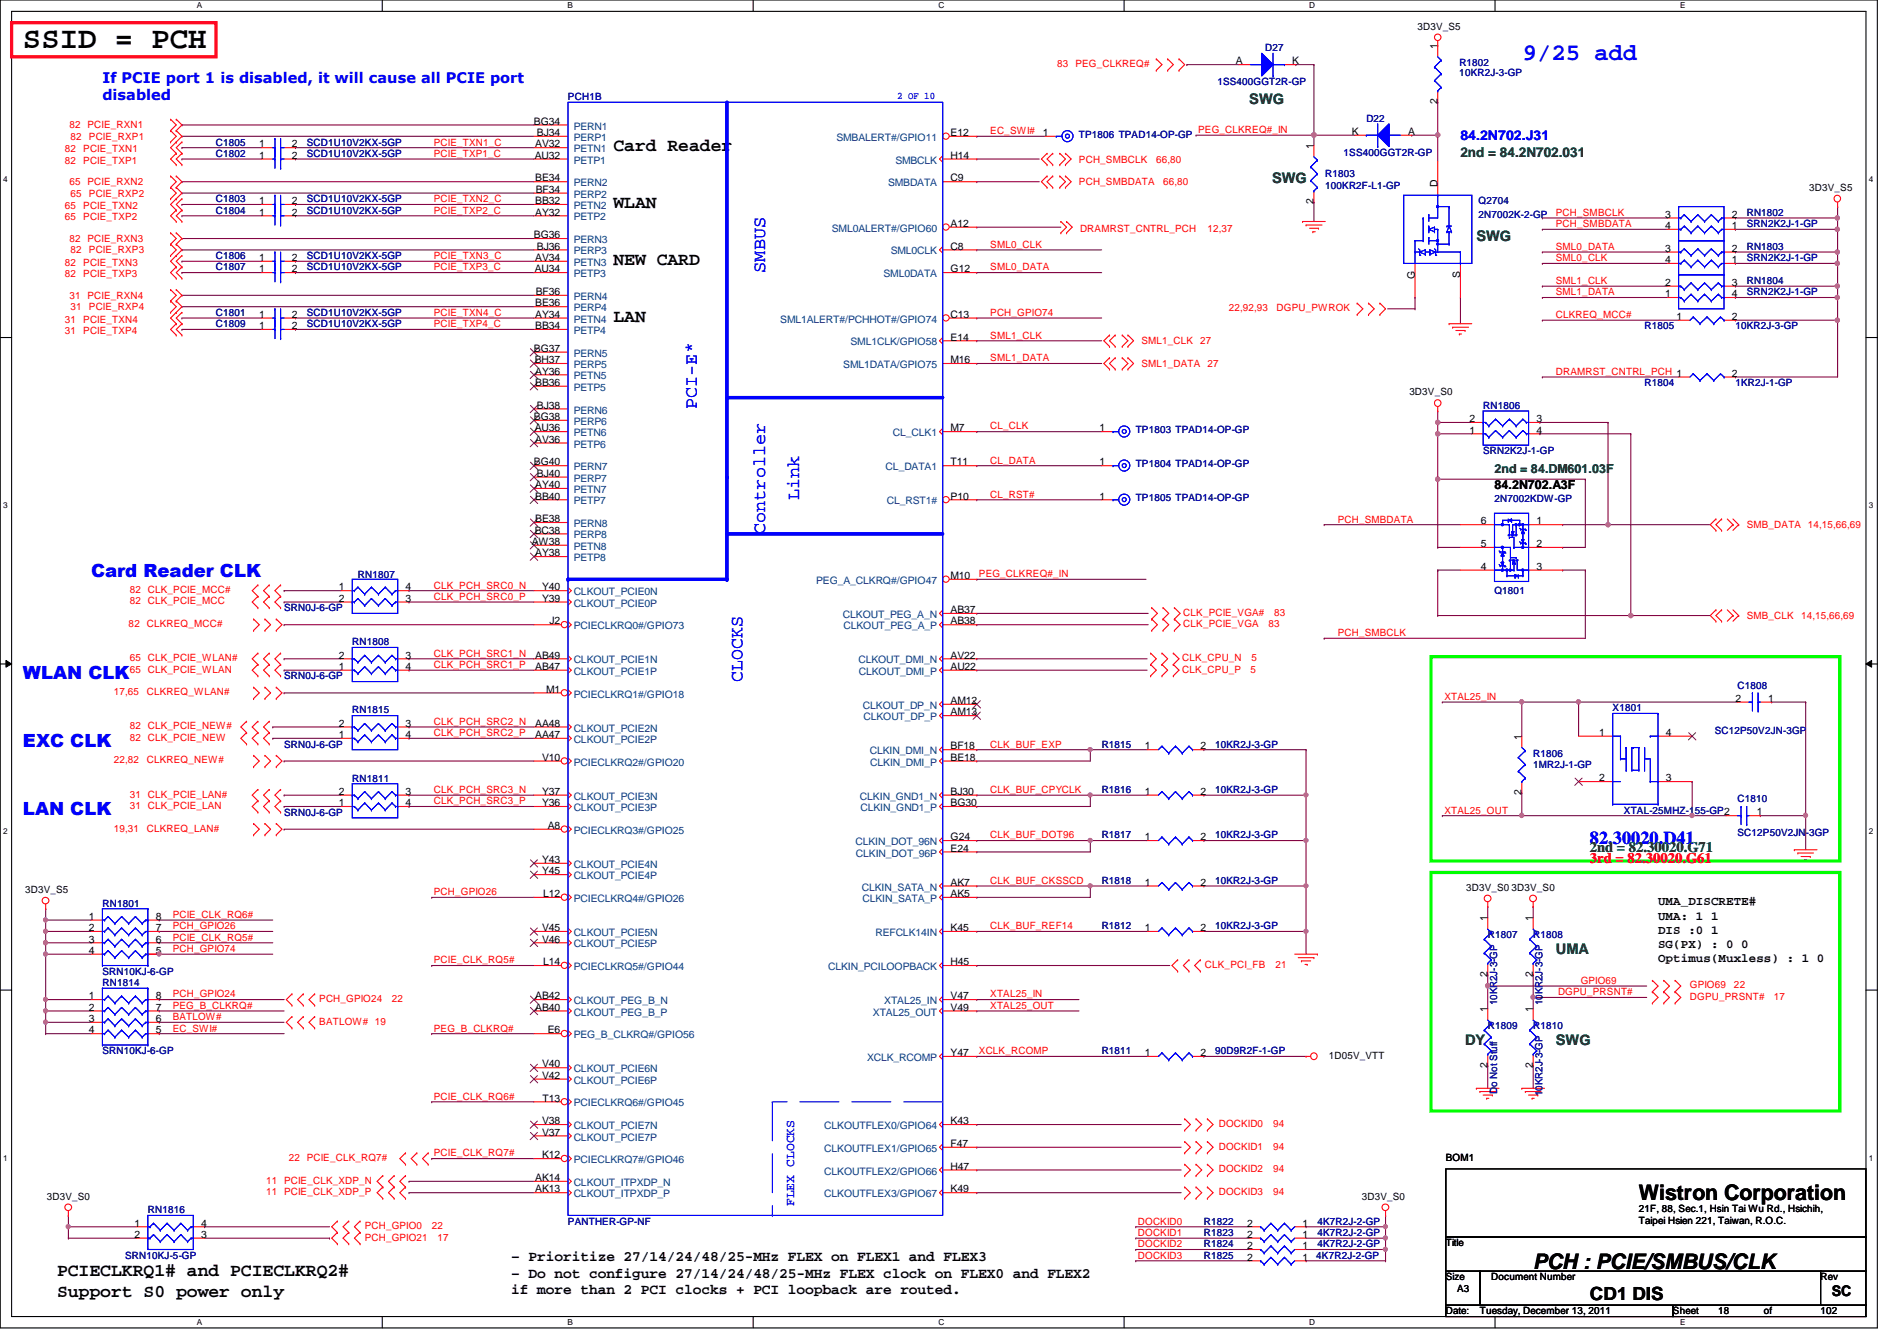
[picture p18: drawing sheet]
<svg xmlns="http://www.w3.org/2000/svg" width="297mm" height="210mm" viewBox="0 0 297 210" stroke-linecap="round" stroke-linejoin="round" font-family="sans-serif">
<defs><g id="words">
<text font-size="4.8" x="3.6" y="7.6">SSID = PCH</text>
<text font-size="3.7" fill="#00f" x="238.5" y="9.4">9/25 add</text>
<g font-size="3.3">
<text x="256.6" y="187.9">Wistron Corporation</text>
<text x="240.1" y="198.6">PCH : PCIE/SMBUS/CLK</text>
</g>
<g font-size="2.8">
<text x="96" y="23.7">Card Reader</text>
<text x="96" y="32.6">WLAN</text>
<text x="96.1" y="41.5">NEW CARD</text>
<text x="96" y="50.4">LAN</text>
<text x="8.9" y="199.7">PCIECLKRQ1# and PCIECLKRQ2#</text>
<text x="8.9" y="202.9">Support S0 power only</text>
<text x="249" y="203.5">CD1 DIS</text>
</g>
<g font-size="2.8" fill="#00f">
<text x="119.8" y="42.7" transform="rotate(-90 119.8 42.7)">SMBUS</text>
<text x="109.1" y="64" transform="rotate(-90 109.1 64)">PCI-E*</text>
<text x="119.8" y="83.6" transform="rotate(-90 119.8 83.6)">Controller</text>
<text x="125.1" y="78.2" transform="rotate(-90 125.1 78.2)">Link</text>
<text x="14.3" y="90.3">Card Reader CLK</text>
<text x="3.6" y="106.3">WLAN CLK</text>
<text x="116.2" y="106.7" transform="rotate(-90 116.2 106.7)">CLOCKS</text>
<text x="3.6" y="116.9">EXC CLK</text>
<text x="3.6" y="127.6">LAN CLK</text>
<text x="249" y="132">82.30020.D41</text>
</g>
<g font-size="2.3" fill="#00f">
<text x="16" y="13">If PCIE port 1 is disabled, it will cause all PCIE port</text>
<text x="16" y="15.7">disabled</text>
</g>
<g font-size="2.3" fill="#008000">
<text x="195.6" y="16.3">SWG</text>
<text x="199.2" y="28.6">SWG</text>
<text x="231.2" y="37.7">SWG</text>
<text x="249" y="133.3">2nd = 82.30020.G71</text>
<text x="243.6" y="149.4">UMA</text>
<text x="229.4" y="163.6">DY</text>
<text x="243.6" y="163.6">SWG</text>
</g>
<text font-size="2.3" fill="#f00" x="249" y="135.1">3rd = 82.30020.G61</text>
<g font-size="2.3">
<text x="80" y="197.4">– Prioritize 27/14/24/48/25-MHz FLEX on FLEX1 and FLEX3</text>
<text x="80" y="200">– Do not configure 27/14/24/48/25-MHz FLEX clock on FLEX0 and FLEX2</text>
<text x="80" y="202.5">if more than 2 PCI clocks + PCI loopback are routed.</text>
<text x="286.8" y="202.9">SC</text>
</g>
<text font-size="2.1" fill="#00f" x="228.7" y="21.9">84.2N702.J31</text>
<text font-size="2.1" fill="#008000" x="228.7" y="24.6">2nd = 84.2N702.031</text>
<g font-size="1.9">
<text x="234" y="76.5">84.2N702.A3F</text>
<text x="259.6" y="141.7">UMA_DISCRETE#</text>
<text x="259.6" y="143.9">UMA: 1 1</text>
<text x="259.6" y="146.1">DIS :0 1</text>
<text x="259.6" y="148.3">SG(PX) : 0 0</text>
<text x="259.6" y="150.5">Optimus(Muxless) : 1 0</text>
</g>
<text font-size="1.9" fill="#008000" x="234" y="74">2nd = 84.DM601.03F</text>
<text font-size="1.9" fill="#00f" x="124.4" y="188.8" transform="rotate(-90 124.4 188.8)">FLEX CLOCKS</text>
<g font-size="1.6">
<text x="222" y="4.7">3D3V_S5</text>
<text x="193.5" y="10.1">A</text>
<text x="202.4" y="10.1">K</text>
<text x="225.1" y="7.7" transform="rotate(-90 225.1 7.7)">1</text>
<text x="225.1" y="16.3" transform="rotate(-90 225.1 16.3)">2</text>
<text x="40.6" y="23.1">1</text>
<text x="45.7" y="23.1">2</text>
<text x="83.6" y="19.5">BG34</text>
<text x="83.8" y="23.1">AV32</text>
<text x="84.1" y="21.3">BJ34</text>
<text x="148.8" y="21.3">E12</text>
<text x="163.3" y="21.3">1</text>
<text x="205.7" y="23.3" transform="rotate(-90 205.7 23.3)">1</text>
<text x="211.7" y="21.1">K</text>
<text x="220.5" y="21.1">A</text>
<text x="40.6" y="24.8">1</text>
<text x="45.7" y="24.8">2</text>
<text x="83.7" y="24.8">AU32</text>
<text x="83.8" y="28.4">BE34</text>
<text x="148.8" y="28.4">C9</text>
<text x="148.8" y="24.8">H14</text>
<text x="225.1" y="29.3" transform="rotate(-90 225.1 29.3)">D</text>
<text x="283.3" y="29.9">3D3V_S5</text>
<text x="40.6" y="32">1</text>
<text x="40.6" y="33.7">1</text>
<text x="45.7" y="32">2</text>
<text x="45.7" y="33.7">2</text>
<text x="83.8" y="32">BB32</text>
<text x="83.8" y="33.7">AY32</text>
<text x="83.9" y="30.2">BF34</text>
<text x="148.8" y="35.5">A12</text>
<text x="205.7" y="32" transform="rotate(-90 205.7 32)">2</text>
<text x="260.7" y="34.1">3</text>
<text x="260.7" y="35.9">4</text>
<text x="271.2" y="35.9">1</text>
<text x="271.2" y="34.1">2</text>
<text x="40.6" y="40.9">1</text>
<text x="45.7" y="40.9">2</text>
<text x="83.6" y="37.3">BG36</text>
<text x="83.8" y="40.9">AV34</text>
<text x="84.1" y="39.1">BJ36</text>
<text x="148.8" y="39.1">C8</text>
<text x="260.7" y="39.4">3</text>
<text x="260.7" y="41.2">4</text>
<text x="271.2" y="41.2">1</text>
<text x="271.2" y="39.4">2</text>
<text x="40.6" y="42.6">1</text>
<text x="45.7" y="42.6">2</text>
<text x="83.7" y="42.6">AU34</text>
<text x="83.8" y="48">BE36</text>
<text x="83.9" y="46.2">BF36</text>
<text x="148.8" y="42.6">G12</text>
<text x="221.5" y="43.7" transform="rotate(-90 221.5 43.7)">G</text>
<text x="228.6" y="43.6" transform="rotate(-90 228.6 43.6)">S</text>
<text x="260.7" y="46.5">1</text>
<text x="260.7" y="44.7">2</text>
<text x="271.2" y="44.7">3</text>
<text x="271.2" y="46.5">4</text>
<text x="40.6" y="49.7">1</text>
<text x="40.6" y="51.5">1</text>
<text x="45.7" y="49.7">2</text>
<text x="45.7" y="51.5">2</text>
<text x="83.8" y="49.7">AY34</text>
<text x="83.8" y="51.5">BB34</text>
<text x="148.8" y="49.7">C13</text>
<text x="148.8" y="53.3">E14</text>
<text x="262.5" y="50.1">1</text>
<text x="271.2" y="50.1">2</text>
<text x="83.6" y="55.1">BG37</text>
<text x="83.7" y="56.9">BH37</text>
<text x="83.8" y="58.6">AY36</text>
<text x="148.8" y="56.9">M16</text>
<text x="271.2" y="59">2</text>
<text x="83.6" y="65.7">BG38</text>
<text x="83.8" y="60.4">BB36</text>
<text x="84.1" y="64">BJ38</text>
<text x="220.7" y="61.9">3D3V_S0</text>
<text x="83.7" y="67.5">AU36</text>
<text x="83.8" y="69.3">AV36</text>
<text x="148.8" y="67.5">M7</text>
<text x="172.2" y="67.5">1</text>
<text x="230.1" y="67.9">1</text>
<text x="230.1" y="66.1">2</text>
<text x="240.6" y="66.1">3</text>
<text x="240.6" y="67.9">4</text>
<text x="83.6" y="72.9">BG40</text>
<text x="83.8" y="76.4">AY40</text>
<text x="84.1" y="74.6">BJ40</text>
<text x="148.8" y="72.9">T11</text>
<text x="172.2" y="72.9">1</text>
<text x="83.7" y="83.5">BC38</text>
<text x="83.8" y="81.7">BE38</text>
<text x="83.8" y="78.2">BB40</text>
<text x="148.8" y="78.2">P10</text>
<text x="172.2" y="78.2">1</text>
<text x="231.9" y="82.1">6</text>
<text x="240.6" y="82.1">1</text>
<text x="83.3" y="85.3">AW38</text>
<text x="83.8" y="87.1">AY38</text>
<text x="231.9" y="89.2">4</text>
<text x="231.9" y="85.6">5</text>
<text x="240.6" y="85.6">2</text>
<text x="240.6" y="89.2">3</text>
<text x="53" y="92.4">1</text>
<text x="53" y="94.2">2</text>
<text x="63.5" y="94.2">3</text>
<text x="63.5" y="92.4">4</text>
<text x="84.9" y="92.4">Y40</text>
<text x="84.9" y="94.2">Y39</text>
<text x="148.8" y="90.6">M10</text>
<text x="148.8" y="96">AB37</text>
<text x="86" y="97.7">J2</text>
<text x="148.8" y="97.7">AB38</text>
<text x="53" y="104.9">1</text>
<text x="53" y="103.1">2</text>
<text x="63.5" y="103.1">3</text>
<text x="63.5" y="104.9">4</text>
<text x="83.8" y="103.1">AB49</text>
<text x="83.8" y="104.9">AB47</text>
<text x="148.8" y="103.1">AV22</text>
<text x="148.8" y="104.9">AU22</text>
<text x="53" y="113.7">2</text>
<text x="63.5" y="113.7">3</text>
<text x="83.8" y="113.7">AA48</text>
<text x="85.5" y="108.4">M1</text>
<text x="148.8" y="112">AM13</text>
<text x="148.8" y="110.2">AM12</text>
<text x="271.7" y="109.9">2</text>
<text x="276.9" y="109.9">1</text>
<text x="53" y="115.5">1</text>
<text x="63.5" y="115.5">4</text>
<text x="83.8" y="115.5">AA47</text>
<text x="84.9" y="119.1">V10</text>
<text x="148.8" y="117.3">BF18</text>
<text x="148.8" y="119.1">BE18</text>
<text x="179.3" y="117.3">1</text>
<text x="188" y="117.3">2</text>
<text x="238.2" y="115.8" transform="rotate(-90 238.2 115.8)">1</text>
<text x="250.4" y="115.2">1</text>
<text x="260.9" y="115.2">4</text>
<text x="53" y="124.4">2</text>
<text x="63.5" y="124.4">3</text>
<text x="84.9" y="124.4">Y37</text>
<text x="148.8" y="124.4">BJ30</text>
<text x="179.3" y="124.4">1</text>
<text x="188" y="124.4">2</text>
<text x="238.2" y="124.5" transform="rotate(-90 238.2 124.5)">2</text>
<text x="250.4" y="122.3">2</text>
<text x="260.9" y="122.3">3</text>
<text x="53" y="126.2">1</text>
<text x="63.5" y="126.2">4</text>
<text x="84.9" y="126.2">Y36</text>
<text x="85.8" y="129.8">A8</text>
<text x="148.8" y="126.2">BG30</text>
<text x="148.8" y="131.5">G24</text>
<text x="179.3" y="131.5">1</text>
<text x="188" y="131.5">2</text>
<text x="275.1" y="127.6">1</text>
<text x="84.9" y="135.1">Y43</text>
<text x="84.9" y="136.9">Y45</text>
<text x="148.8" y="133.3">E24</text>
<text x="3.9" y="139.8">3D3V_S5</text>
<text x="13.9" y="144">1</text>
<text x="24.4" y="144">8</text>
<text x="85" y="140.4">L12</text>
<text x="148.8" y="140.4">AK5</text>
<text x="148.8" y="138.6">AK7</text>
<text x="179.3" y="138.6">1</text>
<text x="188" y="138.6">2</text>
<text x="229.6" y="139.4">3D3V_S0</text>
<text x="236.7" y="139.4">3D3V_S0</text>
<text x="13.9" y="145.8">2</text>
<text x="13.9" y="147.5">3</text>
<text x="13.9" y="149.3">4</text>
<text x="24.4" y="149.3">5</text>
<text x="24.4" y="147.5">6</text>
<text x="24.4" y="145.8">7</text>
<text x="84.9" y="145.8">V45</text>
<text x="84.9" y="147.5">V46</text>
<text x="148.8" y="145.8">K45</text>
<text x="179.3" y="145.8">1</text>
<text x="188" y="145.8">2</text>
<text x="232.9" y="144.2" transform="rotate(-90 232.9 144.2)">1</text>
<text x="240" y="144.2" transform="rotate(-90 240 144.2)">1</text>
<text x="85" y="151.1">L14</text>
<text x="148.8" y="151.1">H45</text>
<text x="232.9" y="152.9" transform="rotate(-90 232.9 152.9)">2</text>
<text x="240" y="152.9" transform="rotate(-90 240 152.9)">2</text>
<text x="13.9" y="156.4">1</text>
<text x="13.9" y="158.2">2</text>
<text x="13.9" y="160">3</text>
<text x="13.9" y="161.8">4</text>
<text x="24.4" y="161.8">5</text>
<text x="24.4" y="160">6</text>
<text x="24.4" y="158.2">7</text>
<text x="24.4" y="156.4">8</text>
<text x="83.8" y="158.2">AB40</text>
<text x="83.8" y="156.4">AB42</text>
<text x="85.8" y="161.8">E6</text>
<text x="148.8" y="156.4">V47</text>
<text x="148.8" y="158.2">V49</text>
<text x="232.9" y="158.5" transform="rotate(-90 232.9 158.5)">1</text>
<text x="240" y="158.5" transform="rotate(-90 240 158.5)">1</text>
<text x="84.9" y="167.1">V40</text>
<text x="148.8" y="165.3">Y47</text>
<text x="179.3" y="165.3">1</text>
<text x="188" y="165.3">2</text>
<text x="208.1" y="165.7">1D05V_VTT</text>
<text x="232.9" y="167.1" transform="rotate(-90 232.9 167.1)">2</text>
<text x="240" y="167.1" transform="rotate(-90 240 167.1)">2</text>
<text x="84.9" y="168.9">V42</text>
<text x="85" y="172.4">T13</text>
<text x="84.9" y="176">V38</text>
<text x="84.9" y="177.8">V37</text>
<text x="148.8" y="176">K43</text>
<text x="148.8" y="179.5">F47</text>
<text x="83.8" y="184.9">AK14</text>
<text x="84.9" y="181.3">K12</text>
<text x="148.8" y="183.1">H47</text>
<text x="226.4" y="181.7">BOM1</text>
<text x="7.3" y="187.8">3D3V_S0</text>
<text x="21" y="192">1</text>
<text x="31.5" y="192">4</text>
<text x="83.8" y="186.6">AK13</text>
<text x="148.8" y="186.6">K49</text>
<text x="195.3" y="192">2</text>
<text x="204" y="192">1</text>
<text x="213.2" y="187.8">3D3V_S0</text>
<text x="256.6" y="191.6">Taipei Hsien 221, Taiwan, R.O.C.</text>
<text x="256.6" y="189.7">21F, 88, Sec.1, Hsin Tai Wu Rd., Hsichih,</text>
<text x="21" y="193.8">2</text>
<text x="31.5" y="193.8">3</text>
<text x="195.3" y="195.5">2</text>
<text x="195.3" y="197.3">2</text>
<text x="195.3" y="193.8">2</text>
<text x="204" y="195.5">1</text>
<text x="204" y="197.3">1</text>
<text x="204" y="193.8">1</text>
<text x="226.4" y="195.1">Title</text>
<text x="226.4" y="200.4">Size</text>
<text x="228.2" y="202.2">A3</text>
<text x="233.5" y="200.4">Document Number</text>
<text x="285.1" y="200.4">Rev</text>
<text x="226.4" y="205.7">Date:</text>
<text x="231.7" y="205.7">Tuesday, December 13, 2011</text>
<text x="261.9" y="205.7">Sheet</text>
<text x="269.1" y="205.7">18</text>
<text x="276.2" y="205.7">of</text>
<text x="285.1" y="205.7">102</text>
</g>
<g font-size="1.6" fill="#f00">
<text x="165.6" y="10.5">83</text>
<text x="168.4" y="10.5">PEG_CLKREQ#</text>
<text x="10.2" y="23.8">82</text>
<text x="10.9" y="20.1">82 PCIE_RXN1</text>
<text x="11" y="21.9">82</text>
<text x="13" y="23.8">PCIE_TXN1</text>
<text x="13.9" y="21.9">PCIE_RXP1</text>
<text x="67.9" y="22.8">PCIE_TXN1_C</text>
<text x="155.1" y="21">EC_SWI#</text>
<text x="187.6" y="20.8">PEG_CLKREQ#_IN</text>
<text x="10.2" y="25.6">82</text>
<text x="10.9" y="29">65 PCIE_RXN2</text>
<text x="13" y="25.6">PCIE_TXP1</text>
<text x="67.9" y="24.6">PCIE_TXP1_C</text>
<text x="168.9" y="25.4">PCH_SMBCLK</text>
<text x="168.9" y="29">PCH_SMBDATA</text>
<text x="181.1" y="25.4">66,80</text>
<text x="182.1" y="29">66,80</text>
<text x="10.2" y="32.7">65</text>
<text x="10.2" y="34.5">65</text>
<text x="11" y="30.8">65</text>
<text x="13" y="32.7">PCIE_TXN2</text>
<text x="13" y="34.5">PCIE_TXP2</text>
<text x="13.9" y="30.8">PCIE_RXP2</text>
<text x="67.9" y="33.4">PCIE_TXP2_C</text>
<text x="67.9" y="31.7">PCIE_TXN2_C</text>
<text x="243.6" y="33.8">PCH_SMBCLK</text>
<text x="243.6" y="35.6">PCH_SMBDATA</text>
<text x="10.2" y="41.6">82</text>
<text x="10.9" y="37.9">82 PCIE_RXN3</text>
<text x="11" y="39.7">82</text>
<text x="13" y="41.6">PCIE_TXN3</text>
<text x="13.9" y="39.7">PCIE_RXP3</text>
<text x="67.9" y="40.6">PCIE_TXN3_C</text>
<text x="155.1" y="38.8">SML0_CLK</text>
<text x="169.1" y="36.3">DRAMRST_CNTRL_PCH</text>
<text x="189.1" y="36.3">12,37</text>
<text x="243.6" y="39.1">SML0_DATA</text>
<text x="243.6" y="40.9">SML0_CLK</text>
<text x="10.2" y="43.4">82</text>
<text x="10.9" y="46.8">31 PCIE_RXN4</text>
<text x="13" y="43.4">PCIE_TXP3</text>
<text x="67.9" y="42.3">PCIE_TXP3_C</text>
<text x="155.1" y="42.3">SML0_DATA</text>
<text x="243.6" y="46.2">SML1_DATA</text>
<text x="243.6" y="44.4">SML1_CLK</text>
<text x="10.2" y="50.5">31</text>
<text x="10.2" y="52.3">31</text>
<text x="11" y="48.6">31</text>
<text x="13" y="50.5">PCIE_TXN4</text>
<text x="13" y="52.3">PCIE_TXP4</text>
<text x="13.9" y="48.6">PCIE_RXP4</text>
<text x="67.9" y="51.2">PCIE_TXP4_C</text>
<text x="67.9" y="49.4">PCIE_TXN4_C</text>
<text x="155.1" y="49.4">PCH_GPIO74</text>
<text x="155.1" y="53">SML1_CLK</text>
<text x="178.7" y="53.9">SML1_CLK</text>
<text x="187.9" y="53.9">27</text>
<text x="192.4" y="48.7">22,92,93</text>
<text x="199.9" y="48.7">DGPU_PWROK</text>
<text x="243.6" y="49.8">CLKREQ_MCC#</text>
<text x="155.1" y="56.6">SML1_DATA</text>
<text x="178.7" y="57.4">SML1_DATA 27</text>
<text x="243.6" y="58.7">DRAMRST_CNTRL_PCH 1</text>
<text x="155.1" y="67.2">CL_CLK</text>
<text x="155.1" y="72.6">CL_DATA</text>
<text x="155.1" y="77.9">CL_RST#</text>
<text x="209.5" y="81.8">PCH_SMBDATA</text>
<text x="273.5" y="82.7">SMB_DATA 14,15,66,69</text>
<text x="20.3" y="94.6">82 CLK_PCIE_MCC</text>
<text x="20.3" y="92.8">82 CLK_PCIE_MCC#</text>
<text x="67.9" y="93.9">CLK_PCH_SRC0_P</text>
<text x="67.9" y="92.1">CLK_PCH_SRC0_N</text>
<text x="153.3" y="90.3">PEG_CLKREQ#_IN</text>
<text x="20.1" y="98.2">82 CLKREQ_MCC#</text>
<text x="185.3" y="96.4">CLK_PCIE_VGA#</text>
<text x="185.3" y="98.2">CLK_PCIE_VGA</text>
<text x="198.6" y="98.2">83</text>
<text x="199.5" y="96.4">83</text>
<text x="209.5" y="99.6">PCH_SMBCLK</text>
<text x="273.5" y="96.9">SMB_CLK</text>
<text x="282" y="96.9">14,15,66,69</text>
<text x="20.3" y="103.5">65 CLK_PCIE_WLAN#</text>
<text x="20.3" y="105.3">65 CLK_PCIE_WLAN</text>
<text x="67.9" y="104.6">CLK_PCH_SRC1_P</text>
<text x="67.9" y="102.8">CLK_PCH_SRC1_N</text>
<text x="185.1" y="103.5">CLK_CPU_N</text>
<text x="185.1" y="105.3">CLK_CPU_P</text>
<text x="195.8" y="105.3">5</text>
<text x="196" y="103.5">5</text>
<text x="17.8" y="108.8">17,65</text>
<text x="23" y="108.8">CLKREQ_WLAN#</text>
<text x="67.9" y="113.5">CLK_PCH_SRC2_N</text>
<text x="226.2" y="109.6">XTAL25_IN</text>
<text x="17.8" y="119.5">22,82</text>
<text x="20.3" y="114.2">82 CLK_PCIE_NEW#</text>
<text x="20.3" y="116">82 CLK_PCIE_NEW</text>
<text x="23" y="119.5">CLKREQ_NEW#</text>
<text x="67.9" y="115.2">CLK_PCH_SRC2_P</text>
<text x="155.1" y="117">CLK_BUF_EXP</text>
<text x="20.3" y="124.8">31 CLK_PCIE_LAN#</text>
<text x="67.9" y="125.9">CLK_PCH_SRC3_P</text>
<text x="67.9" y="124.1">CLK_PCH_SRC3_N</text>
<text x="155.1" y="124.1">CLK_BUF_CPYCLK</text>
<text x="17.8" y="130.2">19,31</text>
<text x="20.3" y="126.6">31 CLK_PCIE_LAN</text>
<text x="23" y="130.2">CLKREQ_LAN#</text>
<text x="155.1" y="131.2">CLK_BUF_DOT96</text>
<text x="226.2" y="127.3">XTAL25_OUT</text>
<text x="27" y="143.7">PCIE_CLK_RQ6#</text>
<text x="67.9" y="140.1">PCH_GPIO26</text>
<text x="155.1" y="138.3">CLK_BUF_CKSSCD</text>
<text x="27" y="145.5">PCH_GPIO26</text>
<text x="27" y="147.2">PCIE_CLK_RQ5#</text>
<text x="27" y="149">PCH_GPIO74</text>
<text x="155.1" y="145.5">CLK_BUF_REF14</text>
<text x="67.9" y="150.8">PCIE_CLK_RQ5#</text>
<text x="188.7" y="151.5">CLK_PCI_FB</text>
<text x="199.7" y="151.5">21</text>
<text x="244" y="155.8">DGPU_PRSNT#</text>
<text x="247.5" y="154">GPIO69</text>
<text x="264.6" y="154.7">GPIO69</text>
<text x="271.5" y="154.7">22</text>
<text x="27" y="156.1">PCH_GPIO24</text>
<text x="27" y="157.9">PEG_B_CLKRQ#</text>
<text x="27" y="159.7">BATLOW#</text>
<text x="27" y="161.5">EC_SWI#</text>
<text x="50" y="156.8">PCH_GPIO24</text>
<text x="50" y="160.4">BATLOW# 19</text>
<text x="61.4" y="156.8">22</text>
<text x="67.9" y="161.5">PEG_B_CLKRQ#</text>
<text x="155.1" y="156.1">XTAL25_IN</text>
<text x="155.1" y="157.9">XTAL25_OUT</text>
<text x="264.6" y="156.5">DGPU_PRSNT#</text>
<text x="277.7" y="156.5">17</text>
<text x="153.3" y="165">XCLK_RCOMP</text>
<text x="67.9" y="172.1">PCIE_CLK_RQ6#</text>
<text x="190.8" y="180">DOCKID1</text>
<text x="190.8" y="176.4">DOCKID0</text>
<text x="199.3" y="180">94</text>
<text x="199.3" y="176.4">94</text>
<text x="41.7" y="185.3">11 PCIE_CLK_XDP_N</text>
<text x="45.2" y="181.7">22 PCIE_CLK_RQ7#</text>
<text x="67.9" y="181">PCIE_CLK_RQ7#</text>
<text x="190.8" y="183.5">DOCKID2</text>
<text x="199.3" y="183.5">94</text>
<text x="41.7" y="187.1">11 PCIE_CLK_XDP_P</text>
<text x="178.2" y="191.7">DOCKID0</text>
<text x="190.8" y="187.1">DOCKID3</text>
<text x="199.3" y="187.1">94</text>
<text x="57.1" y="194.2">PCH_GPIO21</text>
<text x="57.1" y="192.4">PCH_GPIO0</text>
<text x="67.6" y="192.4">22</text>
<text x="68.5" y="194.2">17</text>
<text x="178.2" y="193.5">DOCKID1</text>
<text x="178.2" y="195.2">DOCKID2</text>
<text x="178.2" y="197">DOCKID3</text>
</g>
<g font-size="1.6" fill="#000080">
<text x="198.1" y="8">D27</text>
<text x="228.5" y="11.9">10KR2J-3-GP</text>
<text x="228.5" y="10.3">R1802</text>
<text x="88.9" y="15.7">PCH1B</text>
<text x="190.6" y="13.3">1SS400GGT2R-GP</text>
<text x="33.8" y="22.8">C1805</text>
<text x="48" y="22.8">SCD1U10V2KX-5GP</text>
<text x="168.9" y="21.5">TP1806 TPAD14-OP-GP</text>
<text x="213.9" y="19">D22</text>
<text x="33.8" y="24.6">C1802</text>
<text x="48" y="24.6">SCD1U10V2KX-5GP</text>
<text x="207.5" y="29.5">100KR2F-L1-GP</text>
<text x="207.5" y="27.8">R1803</text>
<text x="210.4" y="24.4">1SS400GGT2R-GP</text>
<text x="33.8" y="31.7">C1803</text>
<text x="33.8" y="33.4">C1804</text>
<text x="48" y="31.7">SCD1U10V2KX-5GP</text>
<text x="48" y="33.4">SCD1U10V2KX-5GP</text>
<text x="231.5" y="34.2">2N7002K-2-GP</text>
<text x="231.5" y="32">Q2704</text>
<text x="273.5" y="35.6">SRN2K2J-1-GP</text>
<text x="273.5" y="33.8">RN1802</text>
<text x="33.8" y="40.6">C1806</text>
<text x="48" y="40.6">SCD1U10V2KX-5GP</text>
<text x="273.5" y="40.9">SRN2K2J-1-GP</text>
<text x="273.5" y="39.1">RN1803</text>
<text x="33.8" y="42.3">C1807</text>
<text x="48" y="42.3">SCD1U10V2KX-5GP</text>
<text x="273.5" y="46.2">SRN2K2J-1-GP</text>
<text x="273.5" y="44.4">RN1804</text>
<text x="33.8" y="49.4">C1801</text>
<text x="33.8" y="51.2">C1809</text>
<text x="48" y="49.4">SCD1U10V2KX-5GP</text>
<text x="48" y="51.2">SCD1U10V2KX-5GP</text>
<text x="257.5" y="51.6">R1805</text>
<text x="271.7" y="51.6">10KR2J-3-GP</text>
<text x="232.2" y="64">RN1806</text>
<text x="257.5" y="60.5">R1804</text>
<text x="271.7" y="60.5">1KR2J-1-GP</text>
<text x="177.8" y="67.8">TP1803 TPAD14-OP-GP</text>
<text x="232.2" y="71.1">SRN2K2J-1-GP</text>
<text x="177.8" y="73.1">TP1804 TPAD14-OP-GP</text>
<text x="177.8" y="78.4">TP1805 TPAD14-OP-GP</text>
<text x="234" y="78.6">2N7002KDW-GP</text>
<text x="44.5" y="95.7">SRN0J-6-GP</text>
<text x="56" y="90.5">RN1807</text>
<text x="234" y="93">Q1801</text>
<text x="55.2" y="101">RN1808</text>
<text x="44.5" y="106.3">SRN0J-6-GP</text>
<text x="272.1" y="107.8">C1808</text>
<text x="55.2" y="111.7">RN1815</text>
<text x="252.5" y="111.3">X1801</text>
<text x="44.5" y="117">SRN0J-6-GP</text>
<text x="172.5" y="117">R1815</text>
<text x="190.3" y="117">10KR2J-3-GP</text>
<text x="240.1" y="118.4">R1806</text>
<text x="268.5" y="114.9">SC12P50V2JN-3GP</text>
<text x="55.2" y="122.3">RN1811</text>
<text x="172.5" y="124.1">R1816</text>
<text x="190.3" y="124.1">10KR2J-3-GP</text>
<text x="240.1" y="120.2">1MR2J-1-GP</text>
<text x="272.1" y="125.6">C1810</text>
<text x="44.5" y="127.7">SRN0J-6-GP</text>
<text x="172.5" y="131.2">R1817</text>
<text x="190.3" y="131.2">10KR2J-3-GP</text>
<text x="254.3" y="127.3">XTAL-25MHZ-155-GP2</text>
<text x="254.3" y="127.3">XTAL-25MHZ-155-GP</text>
<text x="272.1" y="130.9">SC12P50V2JN-3GP</text>
<text x="16" y="141.9">RN1801</text>
<text x="172.5" y="138.3">R1818</text>
<text x="190.3" y="138.3">10KR2J-3-GP</text>
<text x="172.5" y="145.5">R1812</text>
<text x="190.3" y="145.5">10KR2J-3-GP</text>
<text x="233" y="146.9">R1807</text>
<text x="240.1" y="146.9">R1808</text>
<text x="16" y="152.6">SRN10KJ-6-GP</text>
<text x="16" y="154.3">RN1814</text>
<text x="233" y="161.1">R1809</text>
<text x="234.4" y="157.4" transform="rotate(-90 234.4 157.4)">10KR2J-3-GP</text>
<text x="240.1" y="161.1">R1810</text>
<text x="241.6" y="157.4" transform="rotate(-90 241.6 157.4)">10KR2J-3-GP</text>
<text x="16" y="165">SRN10KJ-6-GP</text>
<text x="172.5" y="165">R1811</text>
<text x="190.3" y="165">90D9R2F-1-GP</text>
<text x="234.4" y="171.2" transform="rotate(-90 234.4 171.2)">D</text>
<text x="234.4" y="170.1" transform="rotate(-90 234.4 170.1)">o Not Stuff</text>
<text x="241.6" y="171.6" transform="rotate(-90 241.6 171.6)">10KR2J-3-GP</text>
<text x="23.2" y="189.9">RN1816</text>
<text x="88.9" y="191.7">PANTHER-GP-NF</text>
<text x="188.5" y="191.7">R1822</text>
<text x="206.3" y="191.7">4K7R2J-2-GP</text>
<text x="19.6" y="197">SRN10KJ-5-GP</text>
<text x="188.5" y="195.2">R1824</text>
<text x="188.5" y="197">R1825</text>
<text x="188.5" y="193.5">R1823</text>
<text x="206.1" y="197">4K7R2J-2-GP</text>
<text x="206.3" y="195.2">4K7R2J-2-GP</text>
<text x="206.3" y="193.5">4K7R2J-2-GP</text>
</g>
<text font-size="1.6" fill="#00f" x="140.5" y="15.5">2 OF 10</text>
<g font-size="1.6" fill="#004080">
<text x="89.8" y="20.3">PERN1</text>
<text x="89.8" y="22.1">PERP1</text>
<text x="89.8" y="23.8">PETN1</text>
<text x="131" y="22.1">SMBALERT#/GPIO11</text>
<text x="89.8" y="29.2">PERN2</text>
<text x="89.8" y="25.6">PETP1</text>
<text x="139.1" y="29.2">SMBDATA</text>
<text x="140.2" y="25.6">SMBCLK</text>
<text x="89.8" y="30.9">PERP2</text>
<text x="89.8" y="32.7">PETN2</text>
<text x="89.8" y="34.5">PETP2</text>
<text x="89.8" y="38.1">PERN3</text>
<text x="89.8" y="39.8">PERP3</text>
<text x="89.8" y="41.6">PETN3</text>
<text x="130.3" y="36.3">SML0ALERT#/GPIO60</text>
<text x="139.5" y="39.8">SML0CLK</text>
<text x="89.8" y="46.9">PERN4</text>
<text x="89.8" y="43.4">PETP3</text>
<text x="138.3" y="43.4">SML0DATA</text>
<text x="89.8" y="48.7">PERP4</text>
<text x="89.8" y="50.5">PETN4</text>
<text x="89.8" y="52.3">PETP4</text>
<text x="122.2" y="50.5">SML1ALERT#/PCHHOT#/GPIO74</text>
<text x="89.8" y="55.8">PERN5</text>
<text x="89.8" y="57.6">PERP5</text>
<text x="89.8" y="59.4">PETN5</text>
<text x="132" y="57.6">SML1DATA/GPIO75</text>
<text x="133.2" y="54.1">SML1CLK/GPIO58</text>
<text x="89.8" y="64.7">PERN6</text>
<text x="89.8" y="61.2">PETP5</text>
<text x="89.8" y="66.5">PERP6</text>
<text x="89.8" y="68.3">PETN6</text>
<text x="89.8" y="70.1">PETP6</text>
<text x="139.8" y="68.3">CL_CLK1</text>
<text x="89.8" y="73.6">PERN7</text>
<text x="89.8" y="75.4">PERP7</text>
<text x="89.8" y="77.2">PETN7</text>
<text x="138.7" y="73.6">CL_DATA1</text>
<text x="89.8" y="82.5">PERN8</text>
<text x="89.8" y="79">PETP7</text>
<text x="138.9" y="79">CL_RST1#</text>
<text x="89.8" y="84.3">PERP8</text>
<text x="89.8" y="86.1">PETN8</text>
<text x="89.8" y="87.8">PETP8</text>
<text x="89.8" y="93.2">CLKOUT_PCIE0N</text>
<text x="89.8" y="95">CLKOUT_PCIE0P</text>
<text x="127.8" y="91.4">PEG_A_CLKRQ#/GPIO47</text>
<text x="89.8" y="98.5">PCIECLKRQ0#/GPIO73</text>
<text x="132" y="96.7">CLKOUT_PEG_A_N</text>
<text x="132.1" y="98.5">CLKOUT_PEG_A_P</text>
<text x="89.8" y="103.8">CLKOUT_PCIE1N</text>
<text x="89.8" y="105.6">CLKOUT_PCIE1P</text>
<text x="134.4" y="103.8">CLKOUT_DMI_N</text>
<text x="134.5" y="105.6">CLKOUT_DMI_P</text>
<text x="89.8" y="109.2">PCIECLKRQ1#/GPIO18</text>
<text x="135.1" y="111">CLKOUT_DP_N</text>
<text x="135.2" y="112.7">CLKOUT_DP_P</text>
<text x="89.8" y="114.5">CLKOUT_PCIE2N</text>
<text x="89.8" y="116.3">CLKOUT_PCIE2P</text>
<text x="89.8" y="119.8">PCIECLKRQ2#/GPIO20</text>
<text x="136.2" y="118.1">CLKIN_DMI_N</text>
<text x="136.3" y="119.8">CLKIN_DMI_P</text>
<text x="89.8" y="125.2">CLKOUT_PCIE3N</text>
<text x="134.7" y="125.2">CLKIN_GND1_N</text>
<text x="89.8" y="127">CLKOUT_PCIE3P</text>
<text x="89.8" y="130.5">PCIECLKRQ3#/GPIO25</text>
<text x="134.7" y="127">CLKIN_GND1_P</text>
<text x="89.8" y="135.8">CLKOUT_PCIE4N</text>
<text x="89.8" y="137.6">CLKOUT_PCIE4P</text>
<text x="133.9" y="132.3">CLKIN_DOT_96N</text>
<text x="134" y="134.1">CLKIN_DOT_96P</text>
<text x="89.8" y="141.2">PCIECLKRQ4#/GPIO26</text>
<text x="135" y="139.4">CLKIN_SATA_N</text>
<text x="135" y="141.2">CLKIN_SATA_P</text>
<text x="89.8" y="146.5">CLKOUT_PCIE5N</text>
<text x="89.8" y="148.3">CLKOUT_PCIE5P</text>
<text x="137.1" y="146.5">REFCLK14IN</text>
<text x="89.8" y="151.8">PCIECLKRQ5#/GPIO44</text>
<text x="129.7" y="151.8">CLKIN_PCILOOPBACK</text>
<text x="89.8" y="159">CLKOUT_PEG_B_P</text>
<text x="89.8" y="157.2">CLKOUT_PEG_B_N</text>
<text x="136.7" y="159">XTAL25_OUT</text>
<text x="138.5" y="157.2">XTAL25_IN</text>
<text x="89.8" y="162.5">PEG_B_CLKRQ#/GPIO56</text>
<text x="89.8" y="167.9">CLKOUT_PCIE6N</text>
<text x="135.8" y="166.1">XCLK_RCOMP</text>
<text x="89.8" y="169.6">CLKOUT_PCIE6P</text>
<text x="89.8" y="173.2">PCIECLKRQ6#/GPIO45</text>
<text x="89.8" y="176.7">CLKOUT_PCIE7N</text>
<text x="89.8" y="178.5">CLKOUT_PCIE7P</text>
<text x="129.1" y="176.7">CLKOUTFLEX0/GPIO64</text>
<text x="89.8" y="182.1">PCIECLKRQ7#/GPIO46</text>
<text x="89.8" y="185.6">CLKOUT_ITPXDP_N</text>
<text x="129.1" y="180.3">CLKOUTFLEX1/GPIO65</text>
<text x="129.1" y="183.9">CLKOUTFLEX2/GPIO66</text>
<text x="89.8" y="187.4">CLKOUT_ITPXDP_P</text>
<text x="129.1" y="187.4">CLKOUTFLEX3/GPIO67</text>
</g>
<g font-size="1.3">
<text x="30.8" y="1.3">A</text>
<text x="88.9" y="1.3">B</text>
<text x="146.9" y="1.3">C</text>
<text x="205" y="1.3">D</text>
<text x="263.1" y="1.3">E</text>
<text x=".5" y="28.4">4</text>
<text x="292.6" y="28.4">4</text>
<text x=".5" y="79.5">3</text>
<text x="292.6" y="79.5">3</text>
<text x=".5" y="130.6">2</text>
<text x="292.6" y="130.6">2</text>
<text x=".5" y="181.7">1</text>
<text x="292.6" y="181.7">1</text>
<text x="30.8" y="207.4">A</text>
<text x="88.9" y="207.4">B</text>
<text x="146.9" y="207.4">C</text>
<text x="205" y="207.4">D</text>
<text x="263.1" y="207.4">E</text>
</g>
</g></defs>
<path d="M0 0h294v207.9h-294zM1.8 1.8h290.4v204.3h-290.4z" fill="none" stroke="#000" stroke-width=".17"/>
<g fill="#fff">
<path d="M30.8 .2h.8v1.4h-.8z"/>
<path d="M30.8 206.2h.8v1.4h-.8z"/>
</g>
<path d="M59.9 0v1.8M59.9 206.1v1.8" fill="none" stroke="#000" stroke-width=".17"/>
<g fill="#fff">
<path d="M88.9 .2h.8v1.4h-.8z"/>
<path d="M88.9 206.2h.8v1.4h-.8z"/>
</g>
<path d="M117.9 0v1.8M117.9 206.1v1.8" fill="none" stroke="#000" stroke-width=".17"/>
<g fill="#fff">
<path d="M146.9 .2h.9v1.4h-.9z"/>
<path d="M146.9 206.2h.9v1.4h-.9z"/>
</g>
<path d="M176 0v1.8M176 206.1v1.8" fill="none" stroke="#000" stroke-width=".17"/>
<g fill="#fff">
<path d="M205 .2h.9v1.4h-.9z"/>
<path d="M205 206.2h.9v1.4h-.9z"/>
</g>
<path d="M234.1 0v1.8M234.1 206.1v1.8" fill="none" stroke="#000" stroke-width=".17"/>
<g fill="#fff">
<path d="M263.1 .2h.8v1.4h-.8z"/>
<path d="M263.1 206.2h.8v1.4h-.8z"/>
<path d="M.5 27.3h.7v1.4h-.7z"/>
<path d="M292.6 27.3h.7v1.4h-.7z"/>
<path d="M.5 78.4h.7v1.4h-.7z"/>
<path d="M292.6 78.4h.7v1.4h-.7z"/>
</g>
<path d="M0 52.8h1.8M292.2 52.8h1.8" fill="none" stroke="#000" stroke-width=".17"/>
<g fill="#fff">
<path d="M.5 129.5h.7v1.4h-.7z"/>
<path d="M292.6 129.5h.7v1.4h-.7z"/>
</g>
<path d="M0 103.9h1.8M292.2 103.9h1.8" fill="none" stroke="#000" stroke-width=".17"/>
<path d="M.9 103.4l.9 .5-.9 .5zM292.2 103.9l.9-.5v1z" fill="#000"/>
<path d="M.9 103.4l.9 .5-.9 .5zM292.2 103.9l.9-.5v1z" fill="none" stroke="#000" stroke-width=".16"/>
<g fill="#fff">
<path d="M.5 180.5h.7v1.4h-.7z"/>
<path d="M292.6 180.5h.7v1.4h-.7z"/>
</g>
<path d="M0 155h1.8M292.2 155h1.8" fill="none" stroke="#000" stroke-width=".17"/>
<path d="M240.1 156.1h.1M240.1 156.1h17.7" fill="none" stroke="#800040" stroke-width=".17"/>
<circle cx="240" cy="156.1" r=".33" fill="#f0f"/>
<circle cx="240" cy="156.1" r=".33" fill="none" stroke="#f0f" stroke-width=".17"/>
<g fill="none" stroke="#800040" stroke-width=".17">
<path d="M233 154.3h24.8M233 141.9h.1M233 154.3h.1M233 141.9v1.8M233 154.3v3.6M240.1 152.6h.1M240.1 141.9h.1M240.1 141.9v1.8M240.1 152.6v3.5M233 166.8h.1M233 166.8v3.5M240.1 166.8h.1"/>
<path d="M240.1 166.8v3.5"/>
</g>
<circle cx="232.9" cy="154.3" r=".33" fill="#f0f"/>
<circle cx="232.9" cy="154.3" r=".33" fill="none" stroke="#f0f" stroke-width=".17"/>
<path d="M238.3 127.7h.1M265 122.3h.1M265 122.3v5.4h-26.7M233 152.6h.1M233 152.6v1.7M240.1 156.1h.1M240.1 156.1v1.8M152.9 176h.1M152.9 179.6h.1M152.9 176h32.1M152.9 179.6h32.1" fill="none" stroke="#800040" stroke-width=".17"/>
<circle cx="238.3" cy="127.6" r=".33" fill="#f0f"/>
<circle cx="238.3" cy="127.6" r=".33" fill="none" stroke="#f0f" stroke-width=".17"/>
<path d="M241.1 66.1h10.7M241.1 66.1h.1M170.7 117.3h.1M170.7 117.3h8.9M152.9 156.5h16M152.9 156.5h.1M67.6 172.5h.1M67.6 172.5h16" fill="none" stroke="#800040" stroke-width=".17"/>
<circle cx="170.7" cy="117.3" r=".32" fill="#f0f"/>
<circle cx="170.7" cy="117.3" r=".32" fill="none" stroke="#f0f" stroke-width=".17"/>
<path d="M241.5 34.1h.1M241.5 34.1h19.6M287.7 39.5h.1M287.7 39.5v1.7h-16M271.7 41.2h.1" fill="none" stroke="#800040" stroke-width=".17"/>
<circle cx="287.7" cy="39.4" r=".34" fill="#f0f"/>
<circle cx="287.7" cy="39.4" r=".34" fill="none" stroke="#f0f" stroke-width=".17"/>
<path d="M170.7 138.7h.1M170.7 138.7h8.9M225.8 127.7h.1M238.3 124.1h.1M238.3 124.1v3.6h-12.5" fill="none" stroke="#800040" stroke-width=".17"/>
<circle cx="170.7" cy="138.7" r=".32" fill="#f0f"/>
<circle cx="170.7" cy="138.7" r=".32" fill="none" stroke="#f0f" stroke-width=".17"/>
<g fill="none" stroke="#800040" stroke-width=".17">
<path d="M152.9 21.3h10.7M152.9 21.3h.1M152.9 49.8h.1M152.9 49.8h19.6M152.9 96h26.9M152.9 97.8h26.9M152.9 96h.1M152.9 97.8h.1M225.8 109.9h.1M225.8 109.9h12.5M152.9 158.2h16M152.9 158.2h.1"/>
<path d="M152.9 151.1h.1M152.9 151.1h30.3M204.5 145.8h.1M204.5 145.8v3.6M10.7 193.8h10.7M10.7 192h10.7M10.7 193.8h.1M10.7 192h.1M10.7 190.2h.1M10.7 190.2v3.6"/>
</g>
<circle cx="10.7" cy="192" r=".32" fill="#f0f"/>
<circle cx="10.7" cy="192" r=".32" fill="none" stroke="#f0f" stroke-width=".17"/>
<g fill="none" stroke="#800040" stroke-width=".17">
<path d="M241.5 59h21.3M241.5 59h.1M271.7 59h16M271.7 59h.1M225.1 66.1h5.4M225.1 67.9h5.4M225.1 66.1h.1M225.1 64.3h.1M225.1 67.9h.1M225.1 64.3v3.6M152.9 103.1h.1M152.9 104.9h.1"/>
<path d="M152.9 103.1h26.7M152.9 104.9h26.7M67.6 161.8h.1M67.6 161.8h16M64 186.7h.1M64 184.9h.1M64 186.7h19.6M64 184.9h19.6M152.9 183.1h.1M152.9 183.1h32.1"/>
</g>
<circle cx="225.1" cy="66.1" r=".34" fill="#f0f"/>
<circle cx="225.1" cy="66.1" r=".34" fill="none" stroke="#f0f" stroke-width=".17"/>
<path d="M271.7 44.8h.1M287.7 41.2h.1M287.7 41.2v3.6h-16M241.1 67.9h.1M241.1 67.9h14.3" fill="none" stroke="#800040" stroke-width=".17"/>
<circle cx="287.7" cy="41.2" r=".34" fill="#f0f"/>
<circle cx="287.7" cy="41.2" r=".34" fill="none" stroke="#f0f" stroke-width=".17"/>
<g fill="none" stroke="#800040" stroke-width=".17">
<path d="M271.7 34.1h.1M287.7 32.3h.1M287.7 32.3v1.8h-16M152.9 53.3h.1M152.9 56.9h.1M152.9 53.3h19.6M152.9 56.9h19.6M225.1 75h23.1M225.1 75h.1M152.9 90.7h26.5M152.9 90.7h.1M244.7 82.1h7.1"/>
<path d="M244.7 82.1h.1M277.4 109.9h5.3M277.4 109.9h.1"/>
</g>
<circle cx="225.1" cy="75" r=".34" fill="#f0f"/>
<circle cx="225.1" cy="75" r=".34" fill="none" stroke="#f0f" stroke-width=".17"/>
<path d="M225.1 67.9h.1M225.1 67.9v7.1" fill="none" stroke="#800040" stroke-width=".17"/>
<circle cx="225.1" cy="67.9" r=".34" fill="#f0f"/>
<circle cx="225.1" cy="67.9" r=".34" fill="none" stroke="#f0f" stroke-width=".17"/>
<g fill="none" stroke="#800040" stroke-width=".17">
<path d="M152.9 35.6h.1M152.9 35.6h13.2M241.5 35.9h.1M241.5 35.9h19.6M271.7 46.6h.1M287.7 44.8h.1M287.7 44.8v1.8h-16M251.8 66.1h.1M251.8 66.1v16M255.4 67.9h.1M255.4 67.9v28.5M152.9 165.4h.1"/>
<path d="M152.9 165.4h26.7"/>
</g>
<circle cx="287.7" cy="44.8" r=".34" fill="#f0f"/>
<circle cx="287.7" cy="44.8" r=".34" fill="none" stroke="#f0f" stroke-width=".17"/>
<path d="M271.7 35.9h.1M287.7 34.1h.1M287.7 34.1v1.8h-16" fill="none" stroke="#800040" stroke-width=".17"/>
<circle cx="287.7" cy="34.1" r=".34" fill="#f0f"/>
<circle cx="287.7" cy="34.1" r=".34" fill="none" stroke="#f0f" stroke-width=".17"/>
<g fill="none" stroke="#800040" stroke-width=".17">
<path d="M152.9 28.4h.1M152.9 39.1h.1M152.9 28.4h9.8M152.9 39.1h19.6M241.5 39.5h.1M241.5 39.5h19.6M241.5 41.2h.1M241.5 46.6h.1M241.5 44.8h.1M241.5 41.2h19.6M241.5 46.6h19.6M241.5 44.8h19.6"/>
<path d="M152.9 67.6h.1M152.9 72.9h.1M152.9 67.6h19.6M152.9 72.9h19.6M170.7 131.6h.1M170.7 131.6h8.9M152.9 145.8h.1M152.9 145.8h26.7M188.5 165.4h16M188.5 165.4h.1"/>
</g>
<circle cx="170.7" cy="131.5" r=".32" fill="#f0f"/>
<circle cx="170.7" cy="131.5" r=".32" fill="none" stroke="#f0f" stroke-width=".17"/>
<path d="M271.7 39.5h.1M287.7 35.9h.1M287.7 35.9v3.6h-16" fill="none" stroke="#800040" stroke-width=".17"/>
<circle cx="287.7" cy="35.9" r=".34" fill="#f0f"/>
<circle cx="287.7" cy="35.9" r=".34" fill="none" stroke="#f0f" stroke-width=".17"/>
<path d="M152.9 24.9h.1M152.9 24.9h9.8M238.3 109.9h.1M238.3 109.9v5.3M282.7 109.9h.1M282.7 109.9v23.1M275.6 127.7h.1M275.6 127.7h7.1M282.7 127.7h.1" fill="none" stroke="#800040" stroke-width=".17"/>
<circle cx="282.7" cy="127.6" r=".33" fill="#f0f"/>
<circle cx="282.7" cy="127.6" r=".33" fill="none" stroke="#f0f" stroke-width=".17"/>
<path d="M205.7 21.2h6.5M205.7 21.2h.1" fill="none" stroke="#800040" stroke-width=".17"/>
<circle cx="205.7" cy="21.1" r=".34" fill="#f0f"/>
<circle cx="205.7" cy="21.1" r=".34" fill="none" stroke="#f0f" stroke-width=".17"/>
<g fill="none" stroke="#800040" stroke-width=".17">
<path d="M205.7 21.2h.1M205.7 21.2v1.6M152.9 42.7h.1M152.9 42.7h19.6M225.1 75h.1M225.1 75v10.7M248.2 75h.1M248.2 75v10.7h-3.5M207.3 82.1h21.4M207.3 99.9h.1M207.3 82.1h.1M225.1 85.7h3.6"/>
<path d="M225.1 89.2h3.6M225.1 85.7h.1M225.1 89.2h.1M225.1 89.2v7.2M244.7 89.2h3.5M244.7 85.7h.1M244.7 89.2h.1M248.2 89.2h.1M248.2 89.2v10.7h-40.9M251.8 82.1h16M251.8 82.1h.1"/>
</g>
<circle cx="251.8" cy="82.1" r=".34" fill="#f0f"/>
<circle cx="251.8" cy="82.1" r=".34" fill="none" stroke="#f0f" stroke-width=".17"/>
<path d="M170.7 124.5h.1M170.7 124.5h8.9" fill="none" stroke="#800040" stroke-width=".17"/>
<circle cx="170.7" cy="124.4" r=".32" fill="#f0f"/>
<circle cx="170.7" cy="124.4" r=".32" fill="none" stroke="#f0f" stroke-width=".17"/>
<path d="M188.5 117.3h16M188.5 117.3h.1M247.2 109.9h24.9M247.2 109.9h.1" fill="none" stroke="#800040" stroke-width=".17"/>
<circle cx="247.1" cy="109.9" r=".33" fill="#f0f"/>
<circle cx="247.1" cy="109.9" r=".33" fill="none" stroke="#f0f" stroke-width=".17"/>
<path d="M265 127.7h5.3M265 127.7h.1" fill="none" stroke="#800040" stroke-width=".17"/>
<circle cx="264.9" cy="127.6" r=".33" fill="#f0f"/>
<circle cx="264.9" cy="127.6" r=".33" fill="none" stroke="#f0f" stroke-width=".17"/>
<path d="M238.3 109.9h8.9M238.3 109.9h.1M247.2 109.9h.1M247.2 109.9v5.3" fill="none" stroke="#800040" stroke-width=".17"/>
<circle cx="238.3" cy="109.9" r=".33" fill="#f0f"/>
<circle cx="238.3" cy="109.9" r=".33" fill="none" stroke="#f0f" stroke-width=".17"/>
<g fill="none" stroke="#800040" stroke-width=".17">
<path d="M152.9 117.3h17.8M152.9 119.1h17.8M152.9 117.3h.1M152.9 119.1h.1M204.5 117.3h.1M204.5 117.3v14.3h-16M152.9 124.5h17.8M152.9 126.2h17.8M152.9 131.6h17.8M152.9 133.3h17.8M152.9 138.7h17.8M152.9 124.5h.1"/>
<path d="M152.9 126.2h.1M152.9 131.6h.1M152.9 133.3h.1M152.9 138.7h.1M188.5 124.5h16M188.5 124.5h.1M188.5 131.6h.1M204.5 124.5h.1M67.6 140.5h.1M67.6 140.5h16M152.9 140.5h17.8M152.9 140.5h.1"/>
</g>
<circle cx="204.5" cy="124.4" r=".32" fill="#f0f"/>
<circle cx="204.5" cy="124.4" r=".32" fill="none" stroke="#f0f" stroke-width=".17"/>
<path d="M188.5 138.7h.1M204.5 131.6h.1M204.5 131.6v7.1h-16" fill="none" stroke="#800040" stroke-width=".17"/>
<circle cx="204.5" cy="131.5" r=".32" fill="#f0f"/>
<circle cx="204.5" cy="131.5" r=".32" fill="none" stroke="#f0f" stroke-width=".17"/>
<path d="M188.5 145.8h16M204.5 145.8h.1" fill="none" stroke="#800040" stroke-width=".17"/>
<circle cx="204.5" cy="145.8" r=".32" fill="#f0f"/>
<circle cx="204.5" cy="145.8" r=".32" fill="none" stroke="#f0f" stroke-width=".17"/>
<path d="M204.5 138.7h.1M204.5 138.7v7.1" fill="none" stroke="#800040" stroke-width=".17"/>
<circle cx="204.5" cy="138.7" r=".32" fill="#f0f"/>
<circle cx="204.5" cy="138.7" r=".32" fill="none" stroke="#f0f" stroke-width=".17"/>
<g fill="none" stroke="#800040" stroke-width=".17">
<path d="M170.7 117.3h.1M170.7 117.3v1.8M170.7 124.5h.1M170.7 131.6h.1M170.7 138.7h.1M170.7 124.5v1.7M170.7 131.6v1.7M170.7 138.7v1.8M177.8 192h17.8M177.8 192h.1M204.5 192h12.5M204.5 192h.1"/>
<path d="M204.5 193.8h12.5M217 190.2h.1M217 193.8h.1M217 192h.1M217 190.2v3.6"/>
</g>
<circle cx="216.9" cy="193.8" r=".32" fill="#f0f"/>
<circle cx="216.9" cy="193.8" r=".32" fill="none" stroke="#f0f" stroke-width=".17"/>
<circle cx="216.9" cy="192" r=".32" fill="#f0f"/>
<circle cx="216.9" cy="192" r=".32" fill="none" stroke="#f0f" stroke-width=".17"/>
<g fill="none" stroke="#800040" stroke-width=".17">
<path d="M28.5 19.6h55.1M28.5 19.6h.1M185.8 10.1h8.2M185.8 10.1h.1M28.5 21.3h55.1M28.5 30.2h55.1M28.5 28.4h55.1M28.5 39.1h55.1M28.5 37.3h55.1M28.5 23.1h12.4M28.5 24.9h12.4M28.5 32h12.4"/>
<path d="M28.5 33.8h12.4M28.5 23.1h.1M28.5 21.3h.1M28.5 24.9h.1M28.5 30.2h.1M28.5 32h.1M28.5 33.8h.1M28.5 28.4h.1M28.5 39.1h.1M28.5 37.3h.1M46.3 23.1h37.3M46.3 24.9h37.3"/>
<path d="M46.3 32h37.3M46.3 33.8h37.3M46.3 23.1h.1M46.3 24.9h.1M46.3 33.8h.1M46.3 32h.1M28.5 46.2h55.1M28.5 48h55.1M28.5 42.7h12.4M28.5 40.9h12.4M28.5 49.8h12.4M28.5 51.6h12.4"/>
<path d="M28.5 40.9h.1M28.5 42.7h.1M28.5 49.8h.1M28.5 51.6h.1M28.5 46.2h.1M28.5 48h.1M46.3 42.7h37.3M46.3 40.9h37.3M46.3 49.8h37.3M46.3 51.6h37.3M46.3 42.7h.1M46.3 40.9h.1"/>
<path d="M46.3 51.6h.1M46.3 49.8h.1M44.5 94.2h8.9M44.5 92.5h8.9M44.5 97.8h39.1M44.5 97.8h.1M44.5 92.5h.1M44.5 94.2h.1M64 94.2h.1M64 92.5h.1M64 94.2h19.6M64 92.5h19.6"/>
<path d="M225.1 96.4h42.7M225.1 96.4h.1M255.4 96.4h.1M42.7 113.8h10.7M42.7 115.6h10.7M42.7 113.8h.1M42.7 115.6h.1M44.5 104.9h8.9M44.5 103.1h8.9M44.5 108.5h39.1M44.5 119.1h39.1M44.5 104.9h.1"/>
<path d="M44.5 108.5h.1M44.5 103.1h.1M44.5 119.1h.1M64 104.9h.1M64 103.1h.1M64 115.6h.1M64 113.8h.1M64 104.9h19.6M64 103.1h19.6M64 113.8h19.6M64 115.6h19.6M44.5 124.5h8.9"/>
<path d="M44.5 126.2h8.9M44.5 129.8h39.1M44.5 124.5h.1M44.5 126.2h.1M44.5 129.8h.1M64 126.2h.1M64 124.5h.1M64 124.5h19.6M64 126.2h19.6M67.6 151.1h.1M67.6 151.1h16M67.6 181.4h.1"/>
<path d="M67.6 181.4h16M177.8 195.6h17.8M177.8 193.8h17.8M177.8 193.8h.1M177.8 195.6h.1M204.5 195.6h12.5M217 195.6h.1M217 193.8h.1M217 193.8v1.8"/>
</g>
<circle cx="255.3" cy="96.3" r=".34" fill="#f0f"/>
<circle cx="255.3" cy="96.3" r=".34" fill="none" stroke="#f0f" stroke-width=".17"/>
<path d="M7.2 142.2h.1M7.2 149.4h.1M7.2 158.2h.1M7.2 142.2v1.8M7.2 149.4v7.1M7.2 158.2v1.8M7.2 160h7.1M7.2 160h.1" fill="none" stroke="#800040" stroke-width=".17"/>
<circle cx="7.1" cy="160" r=".32" fill="#f0f"/>
<circle cx="7.1" cy="160" r=".32" fill="none" stroke="#f0f" stroke-width=".17"/>
<circle cx="7.1" cy="158.2" r=".32" fill="#f0f"/>
<circle cx="7.1" cy="158.2" r=".32" fill="none" stroke="#f0f" stroke-width=".17"/>
<path d="M7.2 149.4h7.1M7.2 149.4h.1M7.2 147.6h.1M7.2 147.6v1.8" fill="none" stroke="#800040" stroke-width=".17"/>
<circle cx="7.1" cy="149.3" r=".32" fill="#f0f"/>
<circle cx="7.1" cy="149.3" r=".32" fill="none" stroke="#f0f" stroke-width=".17"/>
<circle cx="7.1" cy="147.5" r=".32" fill="#f0f"/>
<circle cx="7.1" cy="147.5" r=".32" fill="none" stroke="#f0f" stroke-width=".17"/>
<path d="M7.2 156.5h7.1M7.2 156.5h.1M7.2 161.8h7.1M7.2 161.8h.1M7.2 160h.1M7.2 160v1.8" fill="none" stroke="#800040" stroke-width=".17"/>
<circle cx="7.1" cy="156.4" r=".32" fill="#f0f"/>
<circle cx="7.1" cy="156.4" r=".32" fill="none" stroke="#f0f" stroke-width=".17"/>
<path d="M7.2 145.8h7.1M7.2 145.8h.1" fill="none" stroke="#800040" stroke-width=".17"/>
<circle cx="7.1" cy="145.8" r=".32" fill="#f0f"/>
<circle cx="7.1" cy="145.8" r=".32" fill="none" stroke="#f0f" stroke-width=".17"/>
<path d="M7.2 144h.1M7.2 144v1.8" fill="none" stroke="#800040" stroke-width=".17"/>
<circle cx="7.1" cy="144" r=".32" fill="#f0f"/>
<circle cx="7.1" cy="144" r=".32" fill="none" stroke="#f0f" stroke-width=".17"/>
<path d="M7.2 158.2h7.1M7.2 147.6h7.1M7.2 156.5h.1M7.2 158.2h.1M7.2 147.6h.1M7.2 156.5v1.7" fill="none" stroke="#800040" stroke-width=".17"/>
<circle cx="7.1" cy="147.5" r=".32" fill="#f0f"/>
<circle cx="7.1" cy="147.5" r=".32" fill="none" stroke="#f0f" stroke-width=".17"/>
<path d="M7.2 144h7.1M7.2 145.8h.1M7.2 144h.1M7.2 145.8v1.8M152.9 186.7h.1M152.9 186.7h32.1M177.8 197.4h17.8M177.8 197.4h.1M217 197.4h.1M217 195.6v1.8" fill="none" stroke="#800040" stroke-width=".17"/>
<circle cx="216.9" cy="195.6" r=".32" fill="#f0f"/>
<circle cx="216.9" cy="195.6" r=".32" fill="none" stroke="#f0f" stroke-width=".17"/>
<g fill="none" stroke="#800040" stroke-width=".17">
<path d="M271.7 50.1h.1M287.7 46.6h.1M287.7 46.6v3.5h-16M24.9 156.5h.1M24.9 158.2h.1M24.9 145.8h.1M24.9 147.6h.1M24.9 144h.1M24.9 145.8h17.8M24.9 147.6h17.8M24.9 144h17.8M24.9 156.5h19.6"/>
<path d="M24.9 158.2h19.6M24.9 160h.1M24.9 161.8h.1M24.9 160h19.6M24.9 161.8h19.6M32 192h.1M32 193.8h19.6M32 192h19.6M51.6 193.8h.1M204.5 197.4h12.5M204.5 197.4h.1"/>
</g>
<circle cx="287.7" cy="46.6" r=".34" fill="#f0f"/>
<circle cx="287.7" cy="46.6" r=".34" fill="none" stroke="#f0f" stroke-width=".17"/>
<path d="M287.7 50.1h.1M287.7 50.1v8.9" fill="none" stroke="#800040" stroke-width=".17"/>
<circle cx="287.7" cy="50.1" r=".34" fill="#f0f"/>
<circle cx="287.7" cy="50.1" r=".34" fill="none" stroke="#f0f" stroke-width=".17"/>
<path d="M24.9 149.4h.1M24.9 149.4h17.8" fill="none" stroke="#800040" stroke-width=".17"/>
<circle cx="24.9" cy="149.3" r=".32" fill="#f0f"/>
<circle cx="24.9" cy="149.3" r=".32" fill="none" stroke="#f0f" stroke-width=".17"/>
<path d="M221.1 21.2h.1M221.1 21.2h4M241.5 50.1h21.3M241.5 50.1h.1M23.2 149.4h.1M23.2 149.4h1.7" fill="none" stroke="#800040" stroke-width=".17"/>
<circle cx="225.1" cy="21.1" r=".34" fill="#f0f"/>
<circle cx="225.1" cy="21.1" r=".34" fill="none" stroke="#f0f" stroke-width=".17"/>
<path d="M187.3 21.2h.1M187.3 21.2h18.4M225.1 21.2h.1M225.1 21.2v4" fill="none" stroke="#800040" stroke-width=".17"/>
<circle cx="205.7" cy="21.1" r=".34" fill="#f0f"/>
<circle cx="205.7" cy="21.1" r=".34" fill="none" stroke="#f0f" stroke-width=".17"/>
<g fill="none" stroke="#800040" stroke-width=".17">
<path d="M202.9 10.1h2.8M202.9 10.1h.1M205.7 10.1h.1M205.7 10.1v11.1M225.1 16h.1M225.1 16v5.2M205.7 31.7h.1M205.7 31.7v3M217.3 48.3h4.3M221.6 48.3h.1M221.6 46.6h.1M221.6 46.6v1.7"/>
<path d="M228.7 46.6h.1M228.7 46.6v4.1M152.9 78.2h.1M152.9 78.2h19.6"/>
</g>
<g fill="none" stroke="#f00" stroke-width=".17">
<path d="M26.7 18.7l.9 .9-.9 .8M26.7 18.7h.1M27.6 18.7h.1M27.6 18.7l.9 .9-.9 .8M83.6 19.6h5.3M181.1 9.2l.8 .9-.8 .9M181.1 11h.1M181.1 9.2h.1M182.8 9.2h.1M182.8 11h.1M182.8 9.2l.9 .9-.9 .9M184.6 11h.1"/>
<path d="M184.6 9.2h.1M184.6 9.2l.9 .9-.9 .9M225.1 7.1h.1M225.1 6.4v.7M26.7 20.4l.9 .9-.9 .9M26.7 27.6l.9 .8-.9 .9M26.7 29.3l.9 .9-.9 .9M26.7 38.2l.9 .9-.9 .9M26.7 36.4l.9 .9-.9 .9M26.7 22.2h.1M26.7 20.4h.1M26.7 29.3h.1"/>
<path d="M26.7 27.6h.1M26.7 31.1h.1M26.7 38.2h.1M26.7 36.4h.1M27.6 24h.1M27.6 25.8h.1M27.6 22.2h.1M27.6 20.4h.1M27.6 27.6h.1M27.6 29.3h.1M27.6 31.1h.1M27.6 32.9h.1"/>
<path d="M27.6 34.7h.1M27.6 38.2h.1M27.6 36.4h.1M27.6 24l-.9 .9 .9 .9M27.6 32.9l-.9 .9 .9 .9M27.6 20.4l.9 .9-1.8 1.8 .9 .9M27.6 27.6l.9 .8-.9 .9M27.6 29.3l.9 .9-1.8 1.8 .9 .9M27.6 38.2l.9 .9-1.8 1.8 .9 .9M27.6 36.4l.9 .9-.9 .9M28.5 24l-.9 .9 .9 .9M28.5 22.2l-.9 .9 .9 .9"/>
<path d="M28.5 31.1l-.9 .9 .9 .9M28.5 32.9l-.9 .9 .9 .9M28.5 24h.1M28.5 25.8h.1M28.5 22.2h.1M28.5 31.1h.1M28.5 32.9h.1M28.5 34.7h.1M83.6 21.3h5.3M83.6 28.4h5.3M83.6 30.2h5.3M83.6 37.3h5.3"/>
<path d="M83.6 39.1h5.3M83.6 23.1h5.3M83.6 24.9h5.3M83.6 32h5.3M83.6 33.8h5.3M164 25.8h.1M164 24h.1M164 29.3h.1M164 27.6h.1M164 24l-.9 .9 .9 .9M164 27.6l-.9 .8 .9 .9M164.8 24l-.8 .9 .8 .9"/>
<path d="M164.8 27.6l-.8 .8 .8 .9M164.8 25.8h.1M164.8 24h.1M164.8 29.3h.1M164.8 27.6h.1M165.9 24l.9 .9-.9 .9M165.9 27.6l.9 .8-.9 .9M165.9 24h.1M165.9 25.8h.1M165.9 27.6h.1M165.9 29.3h.1M166.1 34.7l.9 .9-.9 .8"/>
<path d="M166.1 34.7h.1M166.1 36.4h.1M166.8 25.8h.1M166.8 24h.1M166.8 29.3h.1M166.8 27.6h.1M166.8 24l.9 .9-.9 .9M166.8 27.6l.9 .8-.9 .9M167 34.7l.9 .9-.9 .8M167 34.7h.1M167 36.4h.1M204 34.7h.1"/>
<path d="M204 34.7h3.5M204.5 35.2h.1M204.5 35.2h2.5M205.1 35.7h1.4M205.6 36.3h.1M205.6 36.3h.3M206.5 35.7h.1M287.7 32.3h.1M287.7 31.7v.6M26.7 45.3l.9 .9-.9 .9M26.7 47.1l.9 .9-.9 .9M26.7 40h.1"/>
<path d="M26.7 47.1h.1M26.7 45.3h.1M26.7 48.9h.1M27.6 40h.1M27.6 41.8h.1M27.6 43.6h.1M27.6 45.3h.1M27.6 47.1h.1M27.6 48.9h.1M27.6 50.7h.1M27.6 52.5h.1M27.6 41.8l-.9 .9 .9 .9"/>
<path d="M27.6 50.7l-.9 .9 .9 .9M27.6 45.3l.9 .9-.9 .9M27.6 47.1l.9 .9-1.8 1.8 .9 .9M28.5 40l-.9 .9 .9 .9M28.5 41.8l-.9 .9 .9 .9M28.5 48.9l-.9 .9 .9 .9M28.5 50.7l-.9 .9 .9 .9M28.5 40h.1M28.5 41.8h.1M28.5 43.6h.1M28.5 48.9h.1M28.5 50.7h.1"/>
<path d="M28.5 52.5h.1M83.6 46.2h5.3M83.6 48h5.3M83.6 55.1h5.3M83.6 56.9h5.3M83.6 40.9h5.3M83.6 42.7h5.3M83.6 49.8h5.3M83.6 51.6h5.3M83.6 58.7h5.3M173.7 57.8h.1M173.7 56h.1"/>
<path d="M173.7 54.2h.1M173.7 52.5h.1M173.7 56l-.9 .9 .9 .9M173.7 52.5l-.9 .8 .9 .9M174.6 56l-.9 .9 .9 .9M174.6 52.5l-.9 .8 .9 .9M174.6 57.8h.1M174.6 56h.1M174.6 54.2h.1M174.6 52.5h.1M175.7 56l.9 .9-.9 .9M175.7 52.5l.9 .8-.9 .9"/>
<path d="M175.7 56h.1M175.7 57.8h.1M175.7 52.5h.1M175.7 54.2h.1M176.6 57.8h.1M176.6 56h.1M176.6 54.2h.1M176.6 52.5h.1M176.6 56l.9 .9-.9 .9M176.6 52.5l.9 .8-.9 .9M212.5 49.2h.1M212.5 47.5h.1"/>
<path d="M212.5 47.5l.9 .8-.9 .9M214.3 47.5h.1M214.3 49.2h.1M214.3 47.5l.9 .8-.9 .9M216.1 47.5l.9 .8-.9 .9M216.1 49.2h.1M216.1 47.5h.1M226.9 50.7h.1M226.9 50.7h3.6M227.5 51.2h.1M227.5 51.2h2.5M228 51.7h1.4"/>
<path d="M228.5 52.3h.1M228.5 52.3h.4M229.4 51.7h.1M83.6 64h5.3M83.6 65.8h5.3M83.6 72.9h5.3M83.6 74.7h5.3M83.6 60.5h5.3M83.6 67.6h5.3M83.6 69.3h5.3M83.6 76.5h5.3M83.6 78.2h5.3"/>
<path d="M225.1 64.3h.1M225.1 63.7v.6M39.7 98.7h.1M39.7 96.9h.1M39.7 96.9l.9 .9-.9 .9M40.4 95.1h.1M40.4 93.3h.1M40.4 91.6h.1M40.4 91.6l-.9 .9 .9 .8M40.4 93.3l-.9 .9 .9 .9M41.5 96.9h.1M41.5 98.7h.1"/>
<path d="M41.5 96.9l.9 .9-.9 .9M42.2 93.3h.1M42.2 95.1h.1M42.2 91.6h.1M42.2 93.3l-.9 .9 .9 .9M42.2 91.6l-.9 .9 .9 .8M43.3 98.7h.1M43.3 96.9h.1M43.3 96.9l.9 .9-.9 .9M43.9 91.6l-.9 .9 .9 .8M43.9 93.3l-.9 .9 .9 .9M43.9 95.1h.1"/>
<path d="M43.9 93.3h.1M43.9 91.6h.1M83.6 81.8h5.3M83.6 83.6h5.3M83.6 85.3h5.3M83.6 87.1h5.3M83.6 92.5h5.3M83.6 94.2h5.3M88.9 91.9l.5 .6-.5 .5M88.9 93.7l.5 .5-.5 .5M147.6 95.5l-.5 .5 .5 .5M147.6 96h5.3"/>
<path d="M147.6 97.3l-.5 .5 .5 .5M147.6 97.8h5.3M180.3 96.9h.1M180.3 95.1h.1M180.3 98.7h.1M180.3 96.9l.9 .9-.9 .9M180.3 95.1l.9 .9-.9 .9M182.1 95.1l.9 .9-.9 .9M182.1 96.9l.9 .9-.9 .9M182.1 95.1h.1M182.1 96.9h.1M182.1 98.7h.1"/>
<path d="M183.9 96.9h.1M183.9 95.1h.1M183.9 98.7h.1M183.9 96.9l.9 .9-.9 .9M183.9 95.1l.9 .9-.9 .9M268.7 81.2l-.9 .9 .9 .9M268.7 95.5l-.9 .9 .9 .8M268.7 81.2h.1M268.7 83h.1M268.7 95.5h.1M268.7 97.2h.1M269.6 81.2l-.9 .9 .9 .9"/>
<path d="M269.6 95.5l-.9 .9 .9 .8M269.6 83h.1M269.6 81.2h.1M269.6 97.2h.1M269.6 95.5h.1M270.5 81.2l.9 .9M270.5 95.5l.9 .9M271.4 82.1l-.9 .9M271.4 96.4l-.9 .8M271.4 82.1h.1M271.4 96.4h.1M271.4 81.2l.8 .9"/>
<path d="M271.4 95.5l.8 .9M272.2 82.1l-.8 .9M272.2 96.4l-.8 .8M272.2 82.1h.1M272.2 96.4h.1M38.6 114.7h.1M38.6 112.9h.1M38.6 116.5h.1M38.6 114.7l-.9 .9 .9 .9M38.6 112.9l-.9 .9 .9 .9M39.7 109.3h.1M39.7 107.6h.1"/>
<path d="M39.7 118.2h.1M39.7 107.6l.9 .9-.9 .8M39.7 118.2l.9 .9-.9 .9M40.4 104h.1M40.4 102.2h.1M40.4 105.8h.1M40.4 112.9h.1M40.4 114.7h.1M40.4 116.5h.1M40.4 104l-.9 .9 .9 .9M40.4 102.2l-.9 .9 .9 .9M40.4 112.9l-.9 .9 .9 .9"/>
<path d="M40.4 114.7l-.9 .9 .9 .9M41.5 107.6h.1M41.5 109.3h.1M41.5 118.2h.1M41.5 107.6l.9 .9-.9 .8M41.5 118.2l.9 .9-.9 .9M42.2 102.2h.1M42.2 104h.1M42.2 105.8h.1M42.2 114.7h.1M42.2 112.9h.1M42.2 116.5h.1"/>
<path d="M42.2 102.2l-.9 .9 .9 .9M42.2 104l-.9 .9 .9 .9M42.2 114.7l-.9 .9 .9 .9M42.2 112.9l-.9 .9 .9 .9M43.3 109.3h.1M43.3 107.6h.1M43.3 118.2h.1M43.3 107.6l.9 .9-.9 .8M43.3 118.2l.9 .9-.9 .9M43.9 104l-.9 .9 .9 .9M43.9 102.2l-.9 .9 .9 .9M43.9 104h.1"/>
<path d="M43.9 102.2h.1M43.9 105.8h.1M83.6 103.1h5.3M83.6 104.9h5.3M83.6 113.8h5.3M83.6 115.6h5.3M88.9 102.6l.5 .5-.5 .5M88.9 104.4l.5 .5-.5 .5M88.9 113.3l.5 .5-.5 .5M88.9 115.1l.5 .5-.5 .5M147.6 117.3h5.3M147.6 116.8l-.5 .5 .5 .6"/>
<path d="M147.6 118.6l-.5 .5 .5 .5M147.6 119.1h5.3M179.6 117.3h1.8M180.2 104h.1M180.2 102.2h.1M180.2 105.8h.1M180.2 104l.9 .9-.9 .9M180.2 102.2l.9 .9-.9 .9M181.9 102.2h.1M181.9 104h.1M181.9 105.8h.1M181.9 102.2l.9 .9-.9 .9"/>
<path d="M181.9 104l.9 .9-.9 .9M183.7 104l.9 .9-.9 .9M183.7 102.2l.9 .9-.9 .9M183.7 104h.1M183.7 102.2h.1M183.7 105.8h.1M186.7 117.3h1.8M39.7 130.7h.1M39.7 128.9h.1M39.7 120h.1M39.7 128.9l.9 .9-.9 .9M40.4 127.1h.1"/>
<path d="M40.4 125.3h.1M40.4 123.6h.1M40.4 123.6l-.9 .9 .9 .8M40.4 125.3l-.9 .9 .9 .9M41.5 128.9h.1M41.5 130.7h.1M41.5 120h.1M41.5 128.9l.9 .9-.9 .9M42.2 125.3h.1M42.2 127.1h.1M42.2 123.6h.1M42.2 125.3l-.9 .9 .9 .9"/>
<path d="M42.2 123.6l-.9 .9 .9 .8M43.3 130.7h.1M43.3 128.9h.1M43.3 120h.1M43.3 128.9l.9 .9-.9 .9M43.9 125.3l-.9 .9 .9 .9M43.9 123.6l-.9 .9 .9 .8M43.9 127.1h.1M43.9 125.3h.1M43.9 123.6h.1M83.6 124.5h5.3M83.6 126.2h5.3"/>
<path d="M83.6 135.1h5.3M83.6 136.9h5.3M88.9 124l.5 .5-.5 .5M88.9 125.7l.5 .5-.5 .5M88.9 134.6l.5 .5-.5 .5M88.9 136.4l.5 .5-.5 .5M147.6 124.5h5.3M147.6 126.2h5.3M147.6 124l-.5 .5 .5 .5M147.6 125.7l-.5 .5 .5 .5M147.6 131.1l-.5 .5 .5 .5M147.6 131.6h5.3"/>
<path d="M147.6 132.8l-.5 .5 .5 .6M147.6 133.3h5.3M147.6 138.2l-.5 .5 .5 .5M147.6 138.7h5.3M147.6 140l-.5 .5 .5 .5M281 133h.1M281 133h3.5M281.5 133.5h.1M281.5 133.5h2.5M282 134.1h1.5M282.6 134.6h.1M282.6 134.6h.3"/>
<path d="M283.5 134.1h.1M7.2 142.2h.1M7.2 141.5v.7M45.7 159.1l-.9 .9 .9 .9M45.7 155.6l-.9 .9 .9 .9M45.7 157.4h.1M45.7 155.6h.1M45.7 159.1h.1M47.5 155.6l-.9 .9 .9 .9M47.5 159.1l-.9 .9 .9 .9M47.5 155.6h.1M47.5 157.4h.1"/>
<path d="M47.5 159.1h.1M49.3 157.4h.1M49.3 155.6h.1M49.3 159.1h.1M49.3 155.6l-.9 .9 .9 .9M49.3 159.1l-.9 .9 .9 .9M83.6 145.8h5.3M83.6 147.6h5.3M88.9 145.3l.5 .5-.5 .5M88.9 147.1l.5 .5-.5 .5M147.6 145.8h5.3M147.6 140.5h5.3"/>
<path d="M147.6 156l-.5 .5 .5 .5M147.6 156.5h5.3M147.6 157.7l-.5 .5 .5 .5M147.6 158.2h5.3M147.6 145.3l-.5 .5 .5 .5M147.6 150.6l-.5 .5 .5 .5M147.6 151.1h5.3M184.4 150.2l-.9 .9 .9 .9M184.4 152h.1M184.4 150.2h.1M186.2 150.2h.1M186.2 152h.1"/>
<path d="M186.2 150.2l-.9 .9 .9 .9M188 150.2l-.9 .9 .9 .9M188 152h.1M188 150.2h.1M202.7 149.4h3.6M203.3 149.9h2.4M203.8 150.4h.1M203.8 150.4h1.4M204.3 151h.4M204.7 151h.1M205.7 149.9h.1M206.3 149.4h.1"/>
<path d="M233 141.9h.1M233 141.2v.7M240.1 141.9h.1M240.1 141.2v.7M240.1 143.7v1.8M240.1 150.8v1.8M258.7 155.2h.1M258.7 153.5h.1M258.7 157h.1M258.7 155.2l.9 .9-.9 .9M258.7 153.5l.9 .8-.9 .9M260.5 153.5l.9 .8-.9 .9"/>
<path d="M260.5 155.2l.9 .9-.9 .9M260.5 153.5h.1M260.5 155.2h.1M260.5 157h.1M262.3 155.2h.1M262.3 153.5h.1M262.3 157h.1M262.3 155.2l.9 .9-.9 .9M262.3 153.5l.9 .8-.9 .9M45.7 160.9h.1M47.5 160.9h.1M49.3 160.9h.1"/>
<path d="M185.5 178.7h.1M185.5 176.9h.1M185.5 175.1h.1M185.5 178.7l.9 .9-.9 .9M185.5 175.1l.9 .9-.9 .9M187.3 178.7h.1M187.3 175.1h.1M187.3 176.9h.1M187.3 178.7l.9 .9-.9 .9M187.3 175.1l.9 .9-.9 .9M189.1 178.7l.8 .9-.8 .9M189.1 175.1l.8 .9-.8 .9"/>
<path d="M189.1 178.7h.1M189.1 176.9h.1M189.1 175.1h.1M204.5 165.4h.7M204.5 165.4h.1M231.2 170.3h.1M231.2 170.3h3.5M231.7 170.9h.1M231.7 170.9h2.5M232.2 171.4h1.5M232.8 171.9h.1M232.8 171.9h.3"/>
<path d="M233.7 171.4h.1M238.3 170.3h3.5M238.3 170.3h.1M238.8 170.9h2.5M238.8 170.9h.1M239.3 171.4h1.5M239.9 171.9h.3M239.9 171.9h.1M240.8 171.4h.1M10.7 190.2h.1M10.7 189.5v.7M52.8 194.7h.1"/>
<path d="M52.8 192.9h.1M52.8 191.1h.1M52.8 192.9l-.9 .9 .9 .9M52.8 191.1l-.9 .9 .9 .9M54.6 192.9l-.9 .9 .9 .9M54.6 191.1l-.9 .9 .9 .9M54.6 192.9h.1M54.6 194.7h.1M54.6 191.1h.1M56.4 191.1l-.9 .9 .9 .9M56.4 192.9l-.9 .9 .9 .9M56.4 194.7h.1"/>
<path d="M56.4 192.9h.1M56.4 191.1h.1M59.9 184l-.8 .9 .8 .9M59.9 185.8l-.8 .9 .8 .9M59.9 187.6h.1M59.9 185.8h.1M59.9 184h.1M61.7 185.8l-.9 .9 .9 .9M61.7 184l-.9 .9 .9 .9M61.7 185.8h.1M61.7 187.6h.1M61.7 184h.1"/>
<path d="M63.5 184l-.9 .9 .9 .9M63.5 185.8l-.9 .9 .9 .9M63.5 180.5l-.9 .9 .9 .8M63.5 187.6h.1M63.5 185.8h.1M63.5 184h.1M63.5 182.2h.1M63.5 180.5h.1M65.3 180.5h.1M65.3 182.2h.1M65.3 180.5l-.9 .9 .9 .8M67.1 180.5l-.9 .9 .9 .8"/>
<path d="M67.1 182.2h.1M67.1 180.5h.1M185.5 184h.1M185.5 182.2h.1M185.5 180.5h.1M185.5 187.6h.1M185.5 185.8h.1M185.5 182.2l.9 .9-.9 .9M185.5 185.8l.9 .9-.9 .9M187.3 182.2h.1M187.3 184h.1M187.3 180.5h.1"/>
<path d="M187.3 185.8h.1M187.3 187.6h.1M187.3 182.2l.9 .9-.9 .9M187.3 185.8l.9 .9-.9 .9M189.1 182.2l.8 .9-.8 .9M189.1 185.8l.8 .9-.8 .9M189.1 184h.1M189.1 182.2h.1M189.1 180.5h.1M189.1 187.6h.1M189.1 185.8h.1M195.6 195.6h1.8"/>
<path d="M202.7 195.6h1.8M217 190.2h.1M217 189.5v.7"/>
<circle cx="225.1" cy="5.8" r=".51"/>
<circle cx="287.7" cy="31.1" r=".52"/>
<circle cx="225.1" cy="63.1" r=".52"/>
<circle cx="7.1" cy="141" r=".52"/>
<circle cx="232.9" cy="140.6" r=".52"/>
<circle cx="240.1" cy="140.6" r=".52"/>
<circle cx="205.7" cy="165.3" r=".52"/>
<circle cx="10.7" cy="189" r=".52"/>
<circle cx="216.9" cy="189" r=".52"/>
</g>
<path d="M226.4 183h65.8v10.6h-65.8zM226.4 193.6h65.8v5.4h-65.8zM226.4 199h5.3v5.3h-5.3zM231.7 199h53.4v5.3h-53.4zM285.1 199h7.1v5.3h-7.1zM226.4 204.3h35.6v1.8h-35.6zM262 204.3h30.2v1.8h-30.2z" fill="none" stroke="#000" stroke-width=".17"/>
<path d="M224.1 102.8h64v32h-64zM224.1 136.6h64v37.3h-64z" fill="none" stroke="#0f0" stroke-width=".51"/>
<path d="M1.8 3.6h32v5.3h-32z" fill="none" stroke="#f00" stroke-width=".51"/>
<g fill="none" stroke="#00f" stroke-width=".17">
<path d="M181.9 116.8h.1M181.9 116.8l1.1 1.1M181.9 116.8l-.5 .5M183 117.9h.1M184.1 116.8l-1.1 1.1M184.1 116.8h.1M184.1 116.8l1 1.1M185.1 117.9h.1M186.2 116.8l-1.1 1.1M186.2 116.8h.1M186.2 116.8l.5 .5M186.7 117.3h.1"/>
<path d="M239.5 147h.1M239.5 149.2h.1M239.5 147l1.1 1.1M239.5 149.2l1.1 1M240.1 150.8h.1M240.1 145.5l.5 .5M240.6 146h.1M240.6 148.1h.1M240.6 150.2h.1M240.6 146l-1.1 1M240.6 148.1l-1.1 1.1M240.6 150.2l-.5 .6"/>
<path d="M197.4 195.6l.5 .5M197.4 195.6h.1M197.9 196.1h.1M199 195h.1M199 195l-1.1 1.1M199 195l1.1 1.1M200.1 196.1h.1M201.1 195h.1M201.1 195l-1 1.1M201.1 195l1.1 1.1M202.2 196.1h.1M202.7 195.6l-.5 .5"/>
</g>
<g fill="none" stroke="#804000" stroke-width=".16">
<path d="M83.1 54.6l1.1 1.1M83.1 56.3l1.1 1.2M83.1 58.1l1.1 1.2M83.1 59.9l1.1 1.1M84.2 54.6l-1.2 1.1M84.2 56.3l-1.2 1.2M84.2 58.1l-1.2 1.2M84.2 59.9l-1.2 1.1M83.1 63.5l1.1 1.1M83.1 65.2l1.1 1.2M83.1 72.3l1.1 1.2M83.1 74.1l1.1 1.2"/>
<path d="M83.1 67l1.1 1.2M83.1 68.8l1.1 1.1M83.1 75.9l1.1 1.1M83.1 77.7l1.1 1.1M84.2 63.5l-1.2 1.1M84.2 65.2l-1.2 1.2M84.2 72.3l-1.2 1.2M84.2 74.1l-1.2 1.2M84.2 67l-1.2 1.2M84.2 68.8l-1.2 1.1M84.2 75.9l-1.2 1.1M84.2 77.7l-1.2 1.1"/>
<path d="M83.1 81.2l1.1 1.2M83.1 83l1.1 1.2M83.1 84.8l1.1 1.1M83.1 86.6l1.1 1.1M84.2 81.2l-1.2 1.2M84.2 83l-1.2 1.2M84.2 84.8l-1.2 1.1M84.2 86.6l-1.2 1.1M83.1 134.6l1.1 1.1M83.1 136.4l1.1 1.1M84.2 134.6l-1.2 1.1M84.2 136.4l-1.2 1.1"/>
<path d="M83.1 145.2l1.1 1.2M83.1 147l1.1 1.2M84.2 145.2l-1.2 1.2M84.2 147l-1.2 1.2"/>
</g>
<circle cx="148.1" cy="90.7" r=".5" fill="#fff"/>
<g fill="none" stroke="#f00" stroke-width=".17">
<path d="M88.9 97.3l.5 .5-.5 .5M148.7 90.7h4.2"/>
<circle cx="148.1" cy="90.7" r=".5"/>
</g>
<circle cx="88.4" cy="97.8" r=".5" fill="#fff"/>
<g fill="none" stroke="#f00" stroke-width=".17">
<path d="M83.6 97.8h4.3M88.9 107.9l.5 .6-.5 .5"/>
<circle cx="88.4" cy="97.8" r=".5"/>
</g>
<circle cx="88.4" cy="108.4" r=".5" fill="#fff"/>
<g fill="none" stroke="#f00" stroke-width=".17">
<path d="M83.6 108.5h4.3M88.9 118.6l.5 .5-.5 .5"/>
<circle cx="88.4" cy="108.4" r=".5"/>
</g>
<circle cx="88.4" cy="119.1" r=".5" fill="#fff"/>
<g fill="none" stroke="#f00" stroke-width=".17">
<path d="M83.6 119.1h4.3M88.9 129.3l.5 .5-.5 .5"/>
<circle cx="88.4" cy="119.1" r=".5"/>
</g>
<circle cx="88.4" cy="129.8" r=".5" fill="#fff"/>
<g fill="none" stroke="#f00" stroke-width=".17">
<path d="M83.6 129.8h4.3M88.9 140l.5 .5-.5 .5"/>
<circle cx="88.4" cy="129.8" r=".5"/>
</g>
<circle cx="88.4" cy="140.4" r=".5" fill="#fff"/>
<g fill="none" stroke="#f00" stroke-width=".17">
<path d="M83.6 140.5h4.3M88.9 150.6l.5 .5-.5 .5"/>
<circle cx="88.4" cy="140.4" r=".5"/>
</g>
<circle cx="88.4" cy="151.1" r=".5" fill="#fff"/>
<g fill="none" stroke="#f00" stroke-width=".17">
<path d="M147.6 102.6l-.5 .5 .5 .5M147.6 103.1h5.3M147.6 104.4l-.5 .5 .5 .5M147.6 104.9h5.3M83.6 151.1h4.3M88.9 161.3l.5 .5-.5 .5M147.6 175.5l-.5 .5 .5 .5M147.6 176h5.3M147.6 179.1l-.5 .5 .5 .5M147.6 179.6h5.3M147.6 182.6l-.5 .5 .5 .5M147.6 183.1h5.3"/>
<path d="M147.6 186.2l-.5 .5 .5 .5M147.6 186.7h5.3"/>
<circle cx="88.4" cy="151.1" r=".5"/>
</g>
<circle cx="88.4" cy="161.8" r=".5" fill="#fff"/>
<g fill="none" stroke="#f00" stroke-width=".17">
<path d="M147.6 111.5l-.5 .5 .5 .5M147.6 112h5.3M147.6 109.7l-.5 .5 .5 .5M147.6 110.2h5.3M83.6 158.2h5.3M83.6 156.5h5.3M88.9 157.7l.5 .5-.5 .5M88.9 156l.5 .5-.5 .5M83.6 161.8h4.3M83.6 167.1h5.3M83.6 168.9h5.3M88.9 166.6l.5 .5-.5 .5"/>
<path d="M88.9 168.4l.5 .5-.5 .5M147.6 164.8l-.5 .6 .5 .5M147.6 165.4h5.3M88.9 180.8l.5 .6-.5 .5"/>
<circle cx="88.4" cy="161.8" r=".5"/>
</g>
<path d="M152.4 111.5l1.1 1.1M152.4 109.7l1.1 1.1M153.5 111.5l-1.1 1.1M153.5 109.7l-1.1 1.1M83.1 157.7l1.1 1.1M83.1 155.9l1.1 1.2M84.2 157.7l-1.2 1.1M84.2 155.9l-1.2 1.2M83.1 166.6l1.1 1.1M83.1 168.4l1.1 1.1M84.2 166.6l-1.2 1.1M84.2 168.4l-1.2 1.1" fill="none" stroke="#804000" stroke-width=".16"/>
<circle cx="88.4" cy="181.3" r=".5" fill="#fff"/>
<g fill="none" stroke="#f00" stroke-width=".17">
<path d="M83.6 176h5.3M83.6 177.8h5.3M88.9 175.5l.5 .5-.5 .5M88.9 177.3l.5 .5-.5 .5M83.6 181.4h4.3M83.6 184.9h5.3M83.6 186.7h5.3M88.9 184.4l.5 .5-.5 .5M88.9 186.2l.5 .5-.5 .5"/>
<circle cx="88.4" cy="181.3" r=".5"/>
</g>
<path d="M83.1 175.5l1.1 1.1M83.1 177.2l1.1 1.2M84.2 175.5l-1.2 1.1M84.2 177.2l-1.2 1.2" fill="none" stroke="#804000" stroke-width=".16"/>
<circle cx="148.1" cy="21.3" r=".5" fill="#fff"/>
<g fill="none" stroke="#f00" stroke-width=".17">
<path d="M147.6 24.4l-.5 .5 .5 .5M147.6 24.9h5.3M147.6 28.4h5.3M148.7 21.3h4.2"/>
<circle cx="148.1" cy="21.3" r=".5"/>
</g>
<circle cx="148.1" cy="35.5" r=".5" fill="#fff"/>
<g fill="none" stroke="#f00" stroke-width=".17">
<path d="M147.6 38.6l-.5 .5 .5 .5M147.6 39.1h5.3M148.7 35.6h4.2M147.6 42.7h5.3"/>
<circle cx="148.1" cy="35.5" r=".5"/>
</g>
<circle cx="148.1" cy="49.8" r=".5" fill="#fff"/>
<g fill="none" stroke="#f00" stroke-width=".17">
<path d="M147.6 52.8l-.5 .5 .5 .5M147.6 53.3h5.3M147.6 56.9h5.3M148.7 49.8h4.2M147.6 67.1l-.5 .5 .5 .5M147.6 67.6h5.3M147.6 72.9h5.3"/>
<circle cx="148.1" cy="49.8" r=".5"/>
</g>
<circle cx="148.1" cy="78.2" r=".5" fill="#fff"/>
<g fill="none" stroke="#f00" stroke-width=".17">
<path d="M148.7 78.2h4.2M88.9 172l.5 .5-.5 .5"/>
<circle cx="148.1" cy="78.2" r=".5"/>
</g>
<circle cx="88.4" cy="172.4" r=".5" fill="#fff"/>
<g fill="none" stroke="#f00" stroke-width=".17">
<path d="M83.6 172.5h4.3"/>
<circle cx="88.4" cy="172.4" r=".5"/>
</g>
<path d="M88.9 16h58.7v174.2h-58.7z" fill="none" stroke="#00f" stroke-width=".17"/>
<path d="M113.8 16v58.7" fill="none" stroke="#00f" stroke-width=".51"/>
<circle cx="113.8" cy="74.7" r=".25" fill="#00f"/>
<path d="M113.8 74.7v16" fill="none" stroke="#00f" stroke-width=".51"/>
<circle cx="113.8" cy="90.7" r=".25" fill="#00f"/>
<path d="M88.9 90.7h24.9" fill="none" stroke="#00f" stroke-width=".51"/>
<circle cx="88.9" cy="90.7" r=".25" fill="#00f"/>
<path d="M120.9 172.5h.1M120.9 172.5v17.7M147.6 172.5h-26.7M120.9 190.2h.1" fill="none" stroke="#fff" stroke-width=".16" stroke-dasharray="6.1 2"/>
<path d="M120.9 172.5h.1M120.9 172.5v17.7M147.6 172.5h-26.7M120.9 190.2h.1" fill="none" stroke="#00f" stroke-width=".16" stroke-dasharray="6.1 2"/>
<path d="M113.8 83.6h33.8" fill="none" stroke="#00f" stroke-width=".51"/>
<circle cx="113.8" cy="83.6" r=".25" fill="#00f"/>
<path d="M113.8 62.2h33.8" fill="none" stroke="#00f" stroke-width=".51"/>
<circle cx="113.8" cy="62.2" r=".25" fill="#00f"/>
<path d="M88.9 16h58.7v174.2h-58.7z" fill="none" stroke="#00f" stroke-width=".17"/>
<path d="M113.8 16v58.7" fill="none" stroke="#00f" stroke-width=".51"/>
<circle cx="113.8" cy="74.7" r=".25" fill="#00f"/>
<path d="M113.8 74.7v16" fill="none" stroke="#00f" stroke-width=".51"/>
<circle cx="113.8" cy="90.7" r=".25" fill="#00f"/>
<path d="M88.9 90.7h24.9" fill="none" stroke="#00f" stroke-width=".51"/>
<circle cx="88.9" cy="90.7" r=".25" fill="#00f"/>
<path d="M120.9 172.5h.1M120.9 172.5v17.7M147.6 172.5h-26.7M120.9 190.2h.1" fill="none" stroke="#fff" stroke-width=".16" stroke-dasharray="6.1 2"/>
<path d="M120.9 172.5h.1M120.9 172.5v17.7M147.6 172.5h-26.7M120.9 190.2h.1" fill="none" stroke="#00f" stroke-width=".16" stroke-dasharray="6.1 2"/>
<path d="M113.8 83.6h33.8" fill="none" stroke="#00f" stroke-width=".51"/>
<circle cx="113.8" cy="83.6" r=".25" fill="#00f"/>
<path d="M113.8 62.2h33.8" fill="none" stroke="#00f" stroke-width=".51"/>
<circle cx="113.8" cy="62.2" r=".25" fill="#00f"/>
<path d="M225.1 25.2v5.4M221.6 41.2v5.4M228.7 41.2v5.4M270.3 127.7h1.8M273.9 127.7h1.7" fill="none" stroke="#f00" stroke-width=".17"/>
<g fill="none" stroke="#00f" stroke-width=".17">
<path d="M221.6 39.5h.7M221.6 37.7h.1M221.6 39.5h.1M221.6 37.7v3.5M221.6 37.7h1.2M222.1 38.9l.2 .2M222.3 39.1h.1M222.3 39.8h.1M222.3 39.5h.1M222.3 39.1v.7M222.3 39.5l.9 .3M222.3 39.8l.2 .2"/>
<path d="M222.8 37.7h.1M222.8 34.1h.1M222.8 34.1v3.6M223.2 39.8h.1M223.2 39.1h.1M223.2 39.5h.7M223.2 39.1v.7M223.2 39.1l-.9 .4M223.9 39.8h.1M223.9 39.1h.1M223.9 39.5h.1M223.9 39.1v.7"/>
<path d="M223.9 39.1l.9 .4M224.6 38.9l.2 .2M224.8 39.8l.2 .2M224.8 39.5h.1M224.8 39.8h.1M224.8 39.1h.1M224.8 39.5h3.9M224.8 39.5l-.9 .3M224.8 39.1v.7M225.1 35.9h.1M225.1 35.9v3.6M228.7 39.5h.1"/>
<path d="M228.7 39.5v1.7M228.7 41.2h.1M272.1 127.7h.5M272.6 127.7h.1M272.6 126.2h.1M272.6 126.2v2.9M273.5 127.7h.1M273.5 129.1h.1M273.5 126.2v2.9M273.5 127.7h.4"/>
</g>
<path d="M225 37.5h.2v.3h-.2z" fill-rule="evenodd" fill="#00f"/>
<path d="M223.7 37.7h.1M223.7 37.2h.1M223.7 37.2v1M223.7 37.7h1.4M225 37.5h.2v.3h-.2z" fill="none" stroke="#00f" stroke-width=".17"/>
<path d="M225 38.1h.2v.2h-.2z" fill-rule="evenodd" fill="#00f"/>
<g fill="none" stroke="#00f" stroke-width=".17">
<path d="M223.7 35.4h.1M223.7 35.6h.1M223.7 35.9h.1M223.7 34.1h.1M223.7 33.6h.1M223.7 33.6v1.1M223.7 35.4v1M223.7 35.9l.9 .4M224.6 35.9h.1M224.6 36.3h.1M224.6 35.6l-.9 .3M224.6 35.9h.5"/>
<path d="M225 38.1h.2v.2h-.2zM225.1 32.3h1.8M225.1 30.6h.1M225.1 32.3h.1M225.1 30.6v3.5h-1.4M225.3 38.2h1.6M226.6 36.3h.1M226.6 35.4h.1M226.6 36.3h.7M226.6 35.4h.7M226.9 38.2h.1M226.9 36.3h.1"/>
<path d="M226.9 35.4h.1M226.9 32.3h.1M226.9 32.3v3.1M226.9 36.3v1.9M226.9 35.4l-.3 .9M226.9 35.4l.4 .9M227.3 36.3h.1"/>
</g>
<path d="M225 32.2h.2v.3h-.2z" fill-rule="evenodd" fill="#00f"/>
<g fill="none" stroke="#00f" stroke-width=".17">
<path d="M219.8 30.6h10.7v10.6h-10.7zM221.6 39.5h.7M221.6 37.7h.1M221.6 39.5h.1M221.6 37.7v3.5M221.6 37.7h1.2M222.1 38.9l.2 .2M222.3 39.1h.1M222.3 39.8h.1M222.3 39.5h.1M222.3 39.1v.7M222.3 39.5l.9 .3"/>
<path d="M222.3 39.8l.2 .2M222.8 37.7h.1M222.8 34.1h.1M222.8 34.1v3.6M223.2 39.8h.1M223.2 39.1h.1M223.2 39.5h.7M223.2 39.1v.7M223.2 39.1l-.9 .4M223.9 39.8h.1M223.9 39.1h.1M223.9 39.5h.1"/>
<path d="M223.9 39.1v.7M223.9 39.1l.9 .4M224.6 35.6h.1M224.6 35.6v.7M224.6 38.9l.2 .2M224.8 39.8l.2 .2M224.8 39.5h.1M224.8 39.8h.1M224.8 39.1h.1M224.8 39.5h3.9M224.8 39.5l-.9 .3M224.8 39.1v.7"/>
<path d="M225 32.2h.2v.3h-.2zM225.1 35.9h.1M225.1 35.9v3.6M228.7 39.5h.1M228.7 39.5v1.7M228.7 41.2h.1"/>
</g>
<path d="M225 37.5h.2v.3h-.2z" fill-rule="evenodd" fill="#00f"/>
<path d="M223.7 37.7h.1M223.7 37.2h.1M223.7 37.2v1M223.7 37.7h1.4M225 37.5h.2v.3h-.2z" fill="none" stroke="#00f" stroke-width=".17"/>
<path d="M225 38.1h.2v.2h-.2z" fill-rule="evenodd" fill="#00f"/>
<g fill="none" stroke="#00f" stroke-width=".17">
<path d="M223.7 35.4h.1M223.7 35.6h.1M223.7 35.9h.1M223.7 34.1h.1M223.7 33.6h.1M223.7 33.6v1.1M223.7 35.4v1M223.7 35.9l.9 .4M224.6 35.9h.1M224.6 36.3h.1M224.6 35.6l-.9 .3M224.6 35.9h.5"/>
<path d="M225 38.1h.2v.2h-.2zM225.1 32.3h1.8M225.1 30.6h.1M225.1 32.3h.1M225.1 30.6v3.5h-1.4M225.3 38.2h1.6M226.6 36.3h.1M226.6 35.4h.1M226.6 36.3h.7M226.6 35.4h.7M226.9 38.2h.1M226.9 36.3h.1"/>
<path d="M226.9 35.4h.1M226.9 32.3h.1M226.9 32.3v3.1M226.9 36.3v1.9M226.9 35.4l-.3 .9M226.9 35.4l.4 .9M227.3 36.3h.1"/>
</g>
<path d="M225 32.2h.2v.3h-.2z" fill-rule="evenodd" fill="#00f"/>
<g fill="none" stroke="#00f" stroke-width=".17">
<path d="M42.7 32h.3M42.7 33.8h.3M43 32h.1M43 30.6h.1M43 33.8h.1M43 32.3h.1M43 30.6v4.6M43.9 32h.1M43.9 33.4h.1M43.9 33.8h.1M43.9 35.2h.1M43.9 30.6v4.6"/>
<path d="M43.9 32h.6M43.9 33.8h.6M219.8 30.6h10.7v10.6h-10.7zM224.6 35.6h.1M224.6 35.6v.7M225 32.2h.2v.3h-.2zM42.7 42.7h.3M43 42.7h.1M43 41.2h.1M43 41.2v2.9M43.9 42.7h.1M43.9 44.1h.1"/>
<path d="M43.9 41.2v2.9M43.9 42.7h.6M262.8 44.8h.1M262.8 46.6h.4M262.8 43h7.2v5.3h-7.2zM262.8 44.8h.4M263.2 44.8l.5 .5M263.2 46.6h.1M263.2 44.8h.1M263.2 46.6l.5 .5M263.7 47.1h.1M263.7 45.3h.1"/>
<path d="M264.8 46.1l-1.1 1M264.8 46.1h.1M264.8 44.3h.1M264.8 46.1l1 1M264.8 44.3l-1.1 1M264.8 44.3l1 1M265.8 47.1h.1M265.8 45.3h.1M266.9 46.1l-1.1 1M266.9 46.1h.1M266.9 44.3h.1M266.9 46.1l1.1 1"/>
<path d="M266.9 44.3l-1.1 1M266.9 44.3l1.1 1M268 47.1h.1M268 45.3h.1M269.1 46.1h.1M269.1 44.3h.1M269.1 46.1l.5 .5M269.1 44.3l-1.1 1M269.1 44.3l.5 .5M269.1 46.1l-1.1 1M269.6 44.8h.4M269.6 46.6h.1"/>
<path d="M269.6 44.8h.1M269.6 46.6h.4M270 46.6h.1M174.3 78.2h.1M174.3 78.2h.9M234 89.2h3.1M234 89.2h.1M234 82.1h2.3M234 85.7h2.5M234.7 88.3l.2 .3M234.7 86.2l.2 .2M234.9 88.6h.1"/>
<path d="M234.9 86.4h.1M234.9 88.6h.7M234.9 86.4h.7M235.1 88h.4l-.2 .6M235.1 88h.1M235.1 87h.1M235.1 87h.4M235.1 88l.2 .6M235.3 81.4h.1M235.3 88.6h.1M235.3 89.2h.1M235.3 86.4h.1"/>
<path d="M235.3 88.3h.1M235.3 81.4v.7M235.3 85.7v2.6M235.3 88.6v.6M235.3 81.4h2.7M235.3 86.4l-.2 .6M235.3 86.4l.2 .6M235.5 87h.1M235.6 86.4l.2 .2M235.6 88.6l.2 .1M235.6 88.6h.1M235.6 86.4h.1"/>
<path d="M236 90.1h.1M236 89.2h.1M236 89.2v.9M236 90.1h2.5M236.2 83.7h.3M236.2 81.6h.1M236.2 83.7h.1M236.2 81.2v.4M236.3 84.1h.8v1.6M236.3 82.1h.1M236.3 83.7h.1M236.3 84.1h.1"/>
<path d="M236.3 87.7h.1M236.3 82.1v1.6M236.3 87.7h.4M236.5 85.7h.1M236.5 87.3h.1M236.5 87.7h.1M236.5 85.7v1.6M236.5 87.7v1.5M236.5 87.3h.9M236.7 83.2h.4l-.2 .5M236.7 83.7h.4M236.7 81.2l-.5 .2 .5 .2"/>
<path d="M236.7 83.2h.1M236.7 83.7h.1M236.7 81.6h.1M236.7 81.2h.1M236.7 83.2l.2 .5M236.7 81.2v.4M236.9 82.1h.1M236.9 88.2h.1M236.9 83.7h.1M236.9 87.7h.1M236.9 88.2h.3M236.9 82.1v1.6"/>
<path d="M236.9 87.7h.3M236.9 82.1h2.4M237.1 85.7h.1M237.1 89.2h.1M237.1 87.7v1.5M237.1 87.7l.1 .5M237.1 87.7l-.2 .5M237.1 85.7h2.2M237.2 83.7h.4M237.2 90.3h.1M237.2 90h.1M237.2 88.2h.1"/>
<path d="M237.2 83.7h.1M237.2 90v.3M237.2 90l.5 .1-.5 .2M237.4 83.7h.1M237.4 87.3h.1M237.4 87.7h.1M237.4 82.1v1.6M237.4 87.7h.3M237.6 87.7h.1M237.6 87.7v1.5h1.7M237.7 90.3h.1M237.7 90v.3"/>
<path d="M238 81.4h.1M238 82.7l.1 .1M238 84.8l.1 .2M238.1 82.8h.1M238.1 85h.1M238.1 85h.7M238.1 82.8h.7M238.3 84.5h.3l-.1 .5M238.3 83.4h.1M238.3 84.5h.1M238.3 84.5l.2 .5M238.3 83.4h.3"/>
<path d="M238.5 90.1h.1M238.5 85.7h.1M238.5 85h.1M238.5 82.8h.1M238.5 84.8h.1M238.5 82.1v2.7M238.5 85v.7M238.5 89.2v.9M238.5 82.8l.1 .6M238.5 82.8l-.2 .6M238.6 83.4h.1M238.8 85l.2 .2"/>
<path d="M238.8 82.8l.2 .2M238.8 85h.1M238.8 82.8h.1M239.3 89.2h.1M252.5 111.7h.1M252.5 115.2h1.2M252.5 111.7v14.2M252.5 111.7h7.1M253.7 115.2h.1M253.7 118.8h.1M253.7 118.8h.9M253.7 115.2v3.6"/>
<path d="M254.6 118.8h.1M254.6 117h.1M254.6 117v3.6M255.5 117h.1M255.5 117h1.1M255.5 117v3.6M255.7 117h.1M256.6 117h.1M256.6 117v3.6M257.5 118.8h.1M257.5 117h.1M257.5 117v3.6"/>
<path d="M257.5 118.8h.9v3.5M258.4 115.2h1.2M258.4 115.2h.1M259.6 111.7h.1M259.6 111.7v14.2M55.2 124.5h.3M55.2 122.7h7.1v5.3h-7.1zM55.2 124.5h.1M55.2 126.2h.3M55.5 126.2h.1M55.5 124.5h.1M55.5 126.2l.5 .6"/>
<path d="M55.5 124.5l.5 .5M56 126.8h.1M56 125h.1M57.1 125.7l-1.1 1.1M57.1 125.7h.1M57.1 123.9h.1M57.1 125.7l1.1 1.1M57.1 123.9l-1.1 1.1M57.1 123.9l1.1 1.1M58.2 126.8h.1M58.2 125h.1M59.3 125.7h.1"/>
<path d="M59.3 123.9h.1M59.3 125.7l1 1.1M59.3 123.9l-1.1 1.1M59.3 123.9l1 1.1M59.3 125.7l-1.1 1.1M60.3 126.8h.1M60.3 125h.1M61.4 123.9l.5 .6M61.4 125.7l-1.1 1.1M61.4 125.7h.1M61.4 123.9h.1M61.4 125.7l.5 .5"/>
<path d="M61.4 123.9l-1.1 1.1M61.9 126.2h.1M61.9 124.5h.1M61.9 126.2h.4M61.9 124.5h.4M62.3 126.2h.1M181.9 131h.1M181.9 138.1h.1M181.9 131l1.1 1.1M181.9 138.1l1.1 1.1M181.9 131l-.5 .6M181.9 138.1l-.5 .6"/>
<path d="M183 132.1h.1M183 139.2h.1M184.1 131l-1.1 1.1M184.1 138.1l-1.1 1.1M184.1 131h.1M184.1 138.1h.1M184.1 131l1 1.1M184.1 138.1l1 1.1M185.1 132.1h.1M185.1 139.2h.1M186.2 131l-1.1 1.1M186.2 138.1l-1.1 1.1"/>
<path d="M186.2 131h.1M186.2 138.1h.1M186.2 131l.5 .6M186.2 138.1l.5 .6M186.7 131.6h.1M186.7 138.7h.1M252.5 122.3h.1M252.5 125.9h.1M252.5 125.9h7.1M252.5 122.3h1.2M254.6 120.6h.1M255.5 120.6h.1"/>
<path d="M255.5 120.6h1.1M256.6 120.6h.1M257.5 120.6h.1M258.4 122.3h.1M258.4 122.3h1.2M259.6 122.3h.1M259.6 125.9h.1M181.9 145.2h.1M181.9 145.2l1.1 1.1M181.9 145.2l-.5 .6M183 146.3h.1M184.1 145.2l-1.1 1.1"/>
<path d="M184.1 145.2h.1M184.1 145.2l1 1.1M185.1 146.3h.1M186.2 145.2l-1.1 1.1M186.2 145.2h.1M186.2 145.2l.5 .6M186.7 145.8h.1M232.4 147h.1M232.4 149.2h.1M232.4 147l1.1 1.1M232.4 149.2l1.1 1M233 150.8h.1"/>
<path d="M233 145.5l.5 .5M233.5 146h.1M233.5 148.1h.1M233.5 150.2h.1M233.5 146l-1.1 1M233.5 148.1l-1.1 1.1M233.5 150.2l-.5 .6M240.1 159.7l.5 .5M239.5 161.2h.1M239.5 163.4h.1M239.5 161.2l1.1 1.1M239.5 163.4l1.1 1.1"/>
<path d="M240.1 165h.1M240.6 160.2h.1M240.6 162.3h.1M240.6 164.5h.1M240.6 160.2l-1.1 1M240.6 162.3l-1.1 1.1M240.6 164.5l-.5 .5M197.4 192l.5 .6M197.4 192h.1M197.9 192.6h.1M199 191.5h.1M199 191.5l-1.1 1.1"/>
<path d="M199 191.5l1.1 1.1M200.1 192.6h.1M201.1 191.5h.1M201.1 191.5l-1 1.1M201.1 191.5l1.1 1.1M202.2 192.6h.1M202.7 192l-.5 .6"/>
<circle cx="176" cy="78.2" r=".32"/>
<circle cx="176" cy="78.2" r=".87"/>
</g>
<g fill="none" stroke="#f00" stroke-width=".17">
<path d="M40.9 32h1.8M40.9 33.8h1.8M44.5 32h1.8M44.5 33.8h1.8M40.9 42.7h1.8M44.5 42.7h1.8M261.1 46.6h1.7M261.1 44.8h1.7M270 46.6h1.7M270 44.8h1.7M172.5 78.2h1.8M228.7 82.1h5.3"/>
<path d="M228.7 85.7h5.3M228.7 89.2h5.3M239.3 82.1h5.4M239.3 85.7h5.4M239.3 89.2h5.4M247.2 115.2h5.3M259.6 115.2h5.4M53.4 126.2h1.8M53.4 124.5h1.8M62.3 126.2h1.7M62.3 124.5h1.7M179.6 131.6h1.8"/>
<path d="M179.6 138.7h1.8M186.7 131.6h1.8M186.7 138.7h1.8M247.2 122.3h5.3M259.6 122.3h5.4M179.6 145.8h1.8M186.7 145.8h1.8M233 143.7v1.8M233 150.8v1.8M240.1 157.9v1.8M240.1 165v1.8M195.6 192h1.8"/>
<path d="M202.7 192h1.8"/>
</g>
<path d="M264.4 114.7l1.2 1.1M265.5 114.7l-1.1 1.1M246.6 121.8l1.2 1.1M247.7 121.8l-1.1 1.1" fill="none" stroke="#804000" stroke-width=".16"/>
<path d="M238.3 82h.2v.2h-.2z" fill-rule="evenodd" fill="#00f"/>
<path d="M238.3 82h.2v.2h-.2z" fill="none" stroke="#00f" stroke-width=".17"/>
<path d="M237.3 82h.2v.2h-.2z" fill-rule="evenodd" fill="#00f"/>
<path d="M237.3 82h.2v.2h-.2z" fill="none" stroke="#00f" stroke-width=".17"/>
<path d="M235.1 82h.3v.2h-.3z" fill-rule="evenodd" fill="#00f"/>
<path d="M235.1 82h.3v.2h-.3z" fill="none" stroke="#00f" stroke-width=".17"/>
<path d="M238.3 89.1h.2v.3h-.2z" fill-rule="evenodd" fill="#00f"/>
<path d="M238.3 89.1h.2v.3h-.2z" fill="none" stroke="#00f" stroke-width=".17"/>
<path d="M236.4 89.1h.2v.3h-.2z" fill-rule="evenodd" fill="#00f"/>
<path d="M236.4 89.1h.2v.3h-.2z" fill="none" stroke="#00f" stroke-width=".17"/>
<path d="M235.8 89.1h.3v.3h-.3z" fill-rule="evenodd" fill="#00f"/>
<path d="M235.8 89.1h.3v.3h-.3z" fill="none" stroke="#00f" stroke-width=".17"/>
<path d="M235.1 89.1h.3v.3h-.3z" fill-rule="evenodd" fill="#00f"/>
<path d="M235.1 89.1h.3v.3h-.3z" fill="none" stroke="#00f" stroke-width=".17"/>
<path d="M237.8 82h.2v.2h-.2z" fill-rule="evenodd" fill="#00f"/>
<path d="M237.8 82h.2v.2h-.2zM238 82.1h.1M238 81.4v.7" fill="none" stroke="#00f" stroke-width=".17"/>
<path d="M235.1 85.6h.3v.2h-.3z" fill-rule="evenodd" fill="#00f"/>
<path d="M235.1 85.6h.3v.2h-.3z" fill="none" stroke="#00f" stroke-width=".17"/>
<path d="M238.3 85.6h.2v.2h-.2z" fill-rule="evenodd" fill="#00f"/>
<g fill="none" stroke="#00f" stroke-width=".17">
<path d="M234 89.2h3.1M234 80.3h5.3v10.7h-5.3zM234 89.2h.1M234 82.1h2.3M234 85.7h2.5M234.7 88.3l.2 .3M234.7 86.2l.2 .2M234.9 88.6h.1M234.9 86.4h.1M234.9 88.6h.7M234.9 86.4h.7M235.1 88h.4l-.2 .6"/>
<path d="M235.1 88h.1M235.1 87h.1M235.1 87h.4M235.1 88l.2 .6M235.3 81.4h.1M235.3 88.6h.1M235.3 89.2h.1M235.3 86.4h.1M235.3 88.3h.1M235.3 81.4v.7M235.3 85.7v2.6M235.3 88.6v.6"/>
<path d="M235.3 81.4h2.7M235.3 86.4l-.2 .6M235.3 86.4l.2 .6M235.5 87h.1M235.6 86.4l.2 .2M235.6 88.6l.2 .1M235.6 88.6h.1M235.6 86.4h.1M236 90.1h.1M236 89.2h.1M236 89.2v.9M236 90.1h2.5"/>
<path d="M236.2 83.7h.3M236.2 81.6h.1M236.2 83.7h.1M236.2 81.2v.4M236.3 84.1h.8v1.6M236.3 82.1h.1M236.3 83.7h.1M236.3 84.1h.1M236.3 87.7h.1M236.3 82.1v1.6M236.3 87.7h.4M236.5 85.7h.1"/>
<path d="M236.5 87.3h.1M236.5 87.7h.1M236.5 85.7v1.6M236.5 87.7v1.5M236.5 87.3h.9M236.7 83.2h.4l-.2 .5M236.7 83.7h.4M236.7 81.2l-.5 .2 .5 .2M236.7 83.2h.1M236.7 83.7h.1M236.7 81.6h.1M236.7 81.2h.1"/>
<path d="M236.7 83.2l.2 .5M236.7 81.2v.4M236.9 82.1h.1M236.9 88.2h.1M236.9 83.7h.1M236.9 87.7h.1M236.9 88.2h.3M236.9 82.1v1.6M236.9 87.7h.3M236.9 82.1h2.4M237.1 85.7h.1M237.1 89.2h.1"/>
<path d="M237.1 87.7v1.5M237.1 87.7l.1 .5M237.1 87.7l-.2 .5M237.1 85.7h2.2M237.2 83.7h.4M237.2 90.3h.1M237.2 90h.1M237.2 88.2h.1M237.2 83.7h.1M237.2 90v.3M237.2 90l.5 .1-.5 .2M237.4 83.7h.1"/>
<path d="M237.4 87.3h.1M237.4 87.7h.1M237.4 82.1v1.6M237.4 87.7h.3M237.6 87.7h.1M237.6 87.7v1.5h1.7M237.7 90.3h.1M237.7 90v.3M238 81.4h.1M238 82.7l.1 .1M238 84.8l.1 .2M238.1 82.8h.1"/>
<path d="M238.1 85h.1M238.1 85h.7M238.1 82.8h.7M238.3 84.5h.3l-.1 .5M238.3 83.4h.1M238.3 84.5h.1M238.3 84.5l.2 .5M238.3 83.4h.3M238.3 85.6h.2v.2h-.2zM238.5 90.1h.1M238.5 85.7h.1M238.5 85h.1"/>
<path d="M238.5 82.8h.1M238.5 84.8h.1M238.5 82.1v2.7M238.5 85v.7M238.5 89.2v.9M238.5 82.8l.1 .6M238.5 82.8l-.2 .6M238.6 83.4h.1M238.8 85l.2 .2M238.8 82.8l.2 .2M238.8 85h.1M238.8 82.8h.1"/>
<path d="M239.3 89.2h.1"/>
</g>
<path d="M238.3 82h.2v.2h-.2z" fill-rule="evenodd" fill="#00f"/>
<path d="M238.3 82h.2v.2h-.2z" fill="none" stroke="#00f" stroke-width=".17"/>
<path d="M237.3 82h.2v.2h-.2z" fill-rule="evenodd" fill="#00f"/>
<path d="M237.3 82h.2v.2h-.2z" fill="none" stroke="#00f" stroke-width=".17"/>
<path d="M235.1 82h.3v.2h-.3z" fill-rule="evenodd" fill="#00f"/>
<path d="M235.1 82h.3v.2h-.3z" fill="none" stroke="#00f" stroke-width=".17"/>
<path d="M238.3 89.1h.2v.3h-.2z" fill-rule="evenodd" fill="#00f"/>
<path d="M238.3 89.1h.2v.3h-.2z" fill="none" stroke="#00f" stroke-width=".17"/>
<path d="M236.4 89.1h.2v.3h-.2z" fill-rule="evenodd" fill="#00f"/>
<path d="M236.4 89.1h.2v.3h-.2z" fill="none" stroke="#00f" stroke-width=".17"/>
<path d="M235.8 89.1h.3v.3h-.3z" fill-rule="evenodd" fill="#00f"/>
<path d="M235.8 89.1h.3v.3h-.3z" fill="none" stroke="#00f" stroke-width=".17"/>
<path d="M235.1 89.1h.3v.3h-.3z" fill-rule="evenodd" fill="#00f"/>
<path d="M235.1 89.1h.3v.3h-.3z" fill="none" stroke="#00f" stroke-width=".17"/>
<path d="M237.8 82h.2v.2h-.2z" fill-rule="evenodd" fill="#00f"/>
<path d="M237.8 82h.2v.2h-.2zM238 82.1h.1M238 81.4v.7" fill="none" stroke="#00f" stroke-width=".17"/>
<path d="M235.1 85.6h.3v.2h-.3z" fill-rule="evenodd" fill="#00f"/>
<path d="M235.1 85.6h.3v.2h-.3z" fill="none" stroke="#00f" stroke-width=".17"/>
<path d="M238.3 85.6h.2v.2h-.2z" fill-rule="evenodd" fill="#00f"/>
<g fill="none" stroke="#00f" stroke-width=".17">
<path d="M42.7 24.9h.3M42.7 23.1h.3M43 24.9h.1M43 23.5h.1M43 39.5h.1M43 23.1h.1M43 21.7h.1M43 21.7v4.6M43 39.5v2.8M43.9 24.9h.1M43.9 26.3h.1M43.9 23.1h.1"/>
<path d="M43.9 24.6h.1M43.9 21.7v4.6M43.9 39.5v2.8M43.9 24.9h.6M43.9 23.1h.6M165.4 21.3h.9M165.4 21.3h.1M42.7 40.9h.3M42.7 49.8h.3M43 40.9h.1M43 49.8h.1M43 48.3h.1"/>
<path d="M43 48.3v2.9M43.9 40.9h.1M43.9 42.3h.1M43.9 49.8h.1M43.9 51.2h.1M43.9 48.3v2.9M43.9 40.9h.6M43.9 49.8h.6M265.1 49.6l-.5 .5M265.1 49.6h.1M265.1 49.6l1.1 1.1M266.2 50.7h.1"/>
<path d="M267.3 49.6h.1M267.3 49.6l1 1.1M267.3 49.6l-1.1 1.1M268.3 50.7h.1M269.4 49.6l-1.1 1.1M269.4 49.6h.1M269.4 49.6l.6 .5M270 50.1h.1M174.3 67.6h.1M174.3 67.6h.9M234 80.3h5.3v10.7h-5.3zM238.3 85.6h.2v.2h-.2z"/>
<path d="M55.2 103.1h.3M55.2 101.3h7.1v5.4h-7.1zM55.2 103.1h.1M55.2 104.9h.3M55.5 104.9h.1M55.5 103.1h.1M55.5 104.9l.5 .6M55.5 103.1l.5 .6M56 105.5h.1M56 103.7h.1M57.1 104.4l-1.1 1.1M57.1 104.4h.1"/>
<path d="M57.1 102.6h.1M57.1 104.4l1.1 1.1M57.1 102.6l-1.1 1.1M57.1 102.6l1.1 1.1M58.2 105.5h.1M58.2 103.7h.1M59.3 104.4h.1M59.3 102.6h.1M59.3 104.4l1 1.1M59.3 102.6l-1.1 1.1M59.3 102.6l1 1.1M59.3 104.4l-1.1 1.1"/>
<path d="M60.3 105.5h.1M60.3 103.7h.1M61.4 102.6l.5 .5M61.4 104.4l-1.1 1.1M61.4 104.4h.1M61.4 102.6h.1M61.4 104.4l.5 .5M61.4 102.6l-1.1 1.1M61.9 104.9h.1M61.9 103.1h.1M61.9 104.9h.4M61.9 103.1h.4"/>
<path d="M62.3 104.9h.1M16 145.8h.4M16 149.4h.4M16 158.2h.4M16 145.8h.1M16 149.4h.1M16 142.2h.1M16 151.1h.1M16 158.2h.1M16 154.7h.1M16 144h.4M16 147.6h.4"/>
<path d="M16 151.1h7.2M16 142.2v8.9M16 154.7v8.9M16 156.5h.4M16 142.2h7.2M16 154.7h7.2M16.4 144h.1M16.4 145.8h.1M16.4 147.6h.1M16.4 149.4h.1M16.4 156.5h.1M16.4 158.2h.1"/>
<path d="M16.9 143.5l-.5 .5M16.9 147l-.5 .6M16.9 155.9l-.5 .6M16.9 159.5l-.5 .5M16.9 143.5h.1M16.9 145.2h.1M16.9 147h.1M16.9 148.8h.1M16.9 155.9h.1M16.9 157.7h.1M16.9 159.5h.1M16.9 143.5l1.1 1.1"/>
<path d="M16.9 145.2l-.5 .6M16.9 147l1.1 1.1M16.9 148.8l-.5 .6M16.9 155.9l1.1 1.1M16.9 157.7l-.5 .5M16.9 159.5l1.1 1.1M16.9 145.2l1.1 1.1M16.9 148.8l1.1 1.1M16.9 157.7l1.1 1.1M18 144.6h.1M18 146.3h.1M18 148.1h.1"/>
<path d="M18 149.9h.1M18 157h.1M18 158.8h.1M19 145.2l1.1 1.1M19 148.8l1.1 1.1M19 157.7l1.1 1.1M19 143.5l-1 1.1M19 147l-1 1.1M19 155.9l-1 1.1M19 159.5l-1 1.1M19 143.5h.1M19 145.2h.1"/>
<path d="M19 147h.1M19 148.8h.1M19 155.9h.1M19 157.7h.1M19 159.5h.1M19 143.5l1.1 1.1M19 145.2l-1 1.1M19 147l1.1 1.1M19 148.8l-1 1.1M19 155.9l1.1 1.1M19 157.7l-1 1.1M19 159.5l1.1 1.1"/>
<path d="M20.1 144.6h.1M20.1 146.3h.1M20.1 148.1h.1M20.1 149.9h.1M20.1 157h.1M20.1 158.8h.1M21.2 143.5l-1.1 1.1M21.2 147l-1.1 1.1M21.2 155.9l-1.1 1.1M21.2 159.5l-1.1 1.1M21.2 143.5h.1M21.2 145.2h.1"/>
<path d="M21.2 147h.1M21.2 148.8h.1M21.2 155.9h.1M21.2 157.7h.1M21.2 159.5h.1M21.2 143.5l1.1 1.1M21.2 145.2l-1.1 1.1M21.2 147l1.1 1.1M21.2 148.8l-1.1 1.1M21.2 155.9l1.1 1.1M21.2 157.7l-1.1 1.1M21.2 159.5l1.1 1.1"/>
<path d="M21.2 145.2l1.1 1.1M21.2 148.8l1.1 1.1M21.2 157.7l1.1 1.1M22.3 144.6h.1M22.3 146.3h.1M22.3 148.1h.1M22.3 149.9h.1M22.3 157h.1M22.3 158.8h.1M22.8 144l-.5 .6M22.8 147.6l-.5 .5M22.8 156.5l-.5 .5"/>
<path d="M22.8 145.8h.4M22.8 149.4h.4M22.8 158.2h.4M22.8 144h.1M22.8 145.8h.1M22.8 147.6h.1M22.8 149.4h.1M22.8 156.5h.1M22.8 158.2h.1M22.8 144h.4M22.8 145.8l-.5 .5M22.8 147.6h.4"/>
<path d="M22.8 149.4l-.5 .5M22.8 156.5h.4M22.8 158.2l-.5 .6M23.2 144h.1M23.2 147.6h.1M23.2 151.1h.1M23.2 142.2h.1M23.2 156.5h.1M23.2 154.7h.1M23.2 142.2v8.9M23.2 154.7v8.9M16 161.8h.4"/>
<path d="M16 161.8h.1M16 163.6h.1M16 160h.4M16 163.6h7.2M16.4 160h.1M16.4 161.8h.1M16.9 161.2h.1M16.9 161.2l-.5 .6M16.9 161.2l1.1 1.1M18 160.6h.1M18 162.3h.1M19 161.2l1.1 1.1"/>
<path d="M19 161.2h.1M19 161.2l-1 1.1M20.1 160.6h.1M20.1 162.3h.1M21.2 161.2h.1M21.2 161.2l-1.1 1.1M21.2 161.2l1.1 1.1M22.3 160.6h.1M22.3 162.3h.1M22.8 160l-.5 .6M22.8 161.8h.4M22.8 160h.1"/>
<path d="M22.8 161.8h.1M22.8 160h.4M22.8 161.8l-.5 .5M23.2 160h.1M23.2 163.6h.1M181.9 164.8h.1M181.9 164.8l1.1 1.1M181.9 164.8l-.5 .6M183 165.9h.1M184.1 164.8l-1.1 1.1M184.1 164.8h.1M184.1 164.8l1 1.1"/>
<path d="M185.1 165.9h.1M186.2 164.8l-1.1 1.1M186.2 164.8h.1M186.2 164.8l.5 .6M186.7 165.4h.1"/>
<circle cx="167.1" cy="21.3" r=".32"/>
<circle cx="167.2" cy="21.3" r=".87"/>
<circle cx="176" cy="67.5" r=".32"/>
<circle cx="176" cy="67.5" r=".87"/>
</g>
<g fill="none" stroke="#f00" stroke-width=".17">
<path d="M40.9 24.9h1.8M40.9 23.1h1.8M44.5 24.9h1.8M44.5 23.1h1.8M163.6 21.3h1.8M212.2 21.2h1.7M219.3 21.2h1.8M40.9 40.9h1.8M40.9 49.8h1.8M44.5 40.9h1.8M44.5 49.8h1.8M262.8 50.1h1.8"/>
<path d="M270 50.1h1.7M172.5 67.6h1.8M53.4 104.9h1.8M53.4 103.1h1.8M62.3 104.9h1.7M62.3 103.1h1.7M14.3 144h1.7M14.3 145.8h1.7M14.3 147.6h1.7M14.3 149.4h1.7M14.3 156.5h1.7M14.3 158.2h1.7"/>
<path d="M23.2 144h1.7M23.2 145.8h1.7M23.2 147.6h1.7M23.2 149.4h1.7M23.2 156.5h1.7M23.2 158.2h1.7M14.3 160h1.7M14.3 161.8h1.7M23.2 160h1.7M23.2 161.8h1.7M179.6 165.4h1.8M186.7 165.4h1.8"/>
</g>
<path d="M217.5 19.4v3.5l-1.8-1.7z" fill="#00f"/>
<path d="M215.7 19.4v3.5M217.5 19.4v3.5l-1.8-1.7zM213.9 21.2h1.8M213.9 21.2h.1M215.7 22.9h.1M217.5 21.2h.1M217.5 21.2h1.8" fill="none" stroke="#00f" stroke-width=".17"/>
<path d="M217.5 19.4v3.5l-1.8-1.7z" fill="#00f"/>
<g fill="none" stroke="#00f" stroke-width=".17">
<path d="M215.7 19.4v3.5M217.5 19.4v3.5l-1.8-1.7zM224.6 10.5h.1M224.6 12.6h.1M224.6 10.5l1.1 1.1M224.6 12.6l1.1 1.1M225.1 14.2h.1M225.1 8.9l.6 .5M225.7 9.4h.1M225.7 11.6h.1M225.7 13.7h.1M225.7 9.4l-1.1 1.1"/>
<path d="M225.7 11.6l-1.1 1M225.7 13.7l-.6 .5M205.2 26.1h.1M205.2 28.3h.1M205.2 26.1l1.1 1.1M205.2 28.3l1.1 1M205.7 29.9h.1M205.7 24.6l.6 .5M206.3 25.1h.1M206.3 27.2h.1M206.3 29.3h.1M206.3 25.1l-1.1 1"/>
<path d="M206.3 27.2l-1.1 1.1M206.3 29.3l-.6 .6M213.9 21.2h1.8M213.9 21.2h.1M215.7 22.9h.1M217.5 21.2h.1M217.5 21.2h1.8M262.8 35.9h.1M262.8 34.1h.4M262.8 39.5h.4M262.8 32.3h7.2v5.4h-7.2zM262.8 37.7h7.2v5.3h-7.2z"/>
<path d="M262.8 35.9h.4M263.2 35.9h.1M263.2 34.1h.1M263.2 39.5h.1M263.7 35.4h.1M263.7 33.6h.1M263.7 38.9h.1M263.7 35.4l-.5 .5M263.7 33.6l1.1 1.1M263.7 38.9l1.1 1.1M263.7 35.4l1.1 1M263.7 33.6l-.5 .5"/>
<path d="M263.7 38.9l-.5 .6M264.8 36.4h.1M264.8 34.7h.1M265.8 33.6l-1 1.1M265.8 38.9l-1 1.1M265.8 35.4h.1M265.8 33.6h.1M265.8 38.9h.1M265.8 35.4l-1 1M265.8 33.6l1.1 1.1M265.8 38.9l1.1 1.1M265.8 35.4l1.1 1"/>
<path d="M266.9 36.4h.1M266.9 34.7h.1M268 35.4l1.1 1M268 33.6l-1.1 1.1M268 38.9l-1.1 1.1M268 35.4h.1M268 33.6h.1M268 38.9h.1M268 35.4l-1.1 1M268 33.6l1.1 1.1M268 38.9l1.1 1.1M269.1 36.4h.1"/>
<path d="M269.1 34.7h.1M269.6 35.9h.4M269.6 34.1l-.5 .6M269.6 39.5l-.5 .5M269.6 35.9h.1M269.6 34.1h.1M269.6 39.5h.1M269.6 35.9l-.5 .5M269.6 34.1h.4M269.6 39.5h.4M270 34.1h.1M270 39.5h.1"/>
<path d="M42.7 51.6h.3M43 51.6h.1M43 50.1h.1M43 50.1v2.9M43.9 51.6h.1M43.9 53h.1M43.9 50.1v2.9M43.9 51.6h.6M262.8 41.2h.1M262.8 41.2h.4M263.2 41.2h.1M263.7 40.7h.1"/>
<path d="M263.7 40.7l-.5 .5M263.7 40.7l1.1 1.1M264.8 41.8h.1M264.8 40h.1M265.1 58.5l-.5 .5M265.1 58.5h.1M265.1 58.5l1.1 1.1M265.8 40.7h.1M265.8 40.7l-1 1.1M265.8 40.7l1.1 1.1M266.2 59.6h.1M266.9 41.8h.1"/>
<path d="M266.9 40h.1M267.3 58.5h.1M267.3 58.5l1 1.1M267.3 58.5l-1.1 1.1M268 40.7l1.1 1.1M268 40.7h.1M268 40.7l-1.1 1.1M268.3 59.6h.1M269.1 41.8h.1M269.1 40h.1M269.4 58.5l-1.1 1.1M269.4 58.5h.1"/>
<path d="M269.4 58.5l.6 .5M269.6 41.2h.4M269.6 41.2h.1M269.6 41.2l-.5 .6M270 59h.1M174.3 72.9h.1M174.3 72.9h.9M232.2 66.1h.1M232.2 67.9h.4M232.2 64.3h7.1v5.4h-7.1zM232.2 66.1h.4M232.6 67.9h.1"/>
<path d="M232.6 66.1h.1M232.6 67.9l.5 .6M232.6 66.1l.5 .6M233.1 68.5h.1M233.1 66.7h.1M234.2 65.6l1.1 1.1M234.2 67.4l-1.1 1.1M234.2 67.4h.1M234.2 65.6h.1M234.2 67.4l1.1 1.1M234.2 65.6l-1.1 1.1M235.3 68.5h.1"/>
<path d="M235.3 66.7h.1M236.3 67.4l-1 1.1M236.3 67.4h.1M236.3 65.6h.1M236.3 67.4l1.1 1.1M236.3 65.6l-1 1.1M236.3 65.6l1.1 1.1M237.4 68.5h.1M237.4 66.7h.1M238.5 65.6l.5 .5M238.5 67.4l-1.1 1.1M238.5 67.4h.1"/>
<path d="M238.5 65.6h.1M238.5 67.4l.5 .5M238.5 65.6l-1.1 1.1M239 67.9h.1M239 66.1h.1M239 67.9h.3M239 66.1h.3M239.3 67.9h.1M55.2 94.2h.3M55.2 90.7h7.1v5.3h-7.1zM55.2 94.2h.1M55.2 92.5h.3"/>
<path d="M55.5 92.5h.1M55.5 94.2h.1M56 91.9l-.5 .6M56 91.9h.1M56 93.7h.1M56 91.9l1.1 1.1M56 93.7l-.5 .5M56 93.7l1.1 1.1M57.1 93h.1M57.1 94.8h.1M58.2 93.7l1.1 1.1M58.2 91.9l-1.1 1.1"/>
<path d="M58.2 91.9h.1M58.2 93.7h.1M58.2 91.9l1.1 1.1M58.2 93.7l-1.1 1.1M59.3 93h.1M59.3 94.8h.1M60.3 91.9l-1 1.1M60.3 91.9h.1M60.3 93.7h.1M60.3 91.9l1.1 1.1M60.3 93.7l-1 1.1M60.3 93.7l1.1 1.1"/>
<path d="M61.4 93h.1M61.4 94.8h.1M61.9 92.5h.1M61.9 94.2h.1M61.9 92.5h.4M61.9 94.2l-.5 .6M61.9 92.5l-.5 .5M61.9 94.2h.4M62.3 92.5h.1M55.2 113.8h.3M55.2 112h7.1v5.3h-7.1zM55.2 113.8h.1"/>
<path d="M55.2 115.6h.3M55.5 115.6h.1M55.5 113.8h.1M55.5 115.6l.5 .5M55.5 113.8l.5 .5M56 116.1h.1M56 114.3h.1M57.1 115l-1.1 1.1M57.1 115h.1M57.1 113.2h.1M57.1 115l1.1 1.1M57.1 113.2l-1.1 1.1"/>
<path d="M57.1 113.2l1.1 1.1M58.2 116.1h.1M58.2 114.3h.1M59.3 115h.1M59.3 113.2h.1M59.3 115l1 1.1M59.3 113.2l-1.1 1.1M59.3 113.2l1 1.1M59.3 115l-1.1 1.1M60.3 116.1h.1M60.3 114.3h.1M61.4 113.2l.5 .6"/>
<path d="M61.4 115l-1.1 1.1M61.4 115h.1M61.4 113.2h.1M61.4 115l.5 .6M61.4 113.2l-1.1 1.1M61.9 115.6h.1M61.9 113.8h.1M61.9 115.6h.4M61.9 113.8h.4M62.3 115.6h.1M237.7 118.6h.1M237.7 118.6l1.1 1.1"/>
<path d="M238.3 117l.5 .5M238.8 117.5h.1M238.8 119.7h.1M238.8 117.5l-1.1 1.1M238.8 119.7l-1.1 1M273.9 109.9h.5M274.4 109.9h.1M274.4 108.5h.1M274.4 108.5v2.8M275.3 109.9h.3M275.3 109.9h.1M275.3 111.3h.1"/>
<path d="M275.3 108.5v2.8M181.9 123.9h.1M181.9 123.9l1.1 1.1M181.9 123.9l-.5 .6M183 125h.1M184.1 123.9l-1.1 1.1M184.1 123.9h.1M184.1 123.9l1 1.1M185.1 125h.1M186.2 123.9l-1.1 1.1M186.2 123.9h.1M186.2 123.9l.5 .6"/>
<path d="M186.7 124.5h.1M237.7 120.7h.1M237.7 120.7l1.1 1.1M238.3 122.3h.1M238.8 121.8h.1M238.8 121.8l-.5 .5M23.2 193.8h.3M23.2 193.8h.1M23.2 192h.3M23.2 190.2h7.1v5.4h-7.1zM23.5 192h.1M23.5 193.8h.1"/>
<path d="M24 191.5h.1M24 193.3h.1M24 191.5l1.1 1.1M24 193.3l-.5 .5M24 193.3l1.1 1.1M24 191.5l-.5 .5M25.1 192.6h.1M25.1 194.4h.1M26.2 191.5l-1.1 1.1M26.2 191.5h.1M26.2 193.3h.1M26.2 191.5l1.1 1.1"/>
<path d="M26.2 193.3l-1.1 1.1M26.2 193.3l1.1 1.1M27.3 192.6h.1M27.3 194.4h.1M28.3 191.5l-1 1.1M28.3 191.5h.1M28.3 193.3h.1M28.3 191.5l1.1 1.1M28.3 193.3l-1 1.1M28.3 193.3l1.1 1.1M29.4 192.6h.1M29.4 194.4h.1"/>
<path d="M29.9 193.8h.4M29.9 192h.1M29.9 193.8h.1M29.9 192h.4M29.9 193.8l-.5 .6M29.9 192l-.5 .6M30.3 192h.1M197.4 197.4l.5 .5M197.4 193.8l.5 .6M197.4 197.4h.1M197.4 193.8h.1M197.9 197.9h.1"/>
<path d="M197.9 194.4h.1M199 196.8h.1M199 193.3h.1M199 196.8l-1.1 1.1M199 193.3l-1.1 1.1M199 196.8l1.1 1.1M199 193.3l1.1 1.1M200.1 197.9h.1M200.1 194.4h.1M201.1 196.8h.1M201.1 193.3h.1M201.1 196.8l-1 1.1"/>
<path d="M201.1 193.3l-1 1.1M201.1 196.8l1.1 1.1M201.1 193.3l1.1 1.1M202.2 197.9h.1M202.2 194.4h.1M202.7 197.4l-.5 .5M202.7 193.8l-.5 .6"/>
<circle cx="176" cy="72.9" r=".32"/>
<circle cx="176" cy="72.9" r=".87"/>
</g>
<g fill="none" stroke="#f00" stroke-width=".17">
<path d="M194 10.1h1.8M201.1 10.1h1.8M225.1 7.1v1.8M225.1 14.2v1.8M205.7 22.8v1.8M205.7 29.9v1.8M261.1 35.9h1.7M261.1 34.1h1.7M261.1 39.5h1.7M270 35.9h1.7M270 34.1h1.7M270 39.5h1.7"/>
<path d="M40.9 51.6h1.8M44.5 51.6h1.8M261.1 41.2h1.7M262.8 59h1.8M270 59h1.7M270 41.2h1.7M172.5 72.9h1.8M230.5 67.9h1.7M230.5 66.1h1.7M239.3 67.9h1.8M239.3 66.1h1.8M53.4 92.5h1.8"/>
<path d="M53.4 94.2h1.8M62.3 92.5h1.7M62.3 94.2h1.7M53.4 115.6h1.8M53.4 113.8h1.8M62.3 115.6h1.7M62.3 113.8h1.7M238.3 115.2v1.8M272.1 109.9h1.8M275.6 109.9h1.8M179.6 124.5h1.8M186.7 124.5h1.8"/>
<path d="M238.3 122.3v1.8M21.4 192h1.8M21.4 193.8h1.8M30.3 192h1.7M30.3 193.8h1.7M195.6 197.4h1.8M195.6 193.8h1.8M202.7 197.4h1.8M202.7 193.8h1.8"/>
</g>
<path d="M197.6 8.3l1.7 1.8-1.7 1.8z" fill="#00f"/>
<path d="M195.8 10.1h1.8M197.6 8.3l1.7 1.8-1.7 1.8zM197.6 10.1h.1M199.3 11.9h.1M199.3 8.3v3.6M199.3 10.1h1.8M201.1 10.1h.1" fill="none" stroke="#00f" stroke-width=".17"/>
<path d="M197.6 8.3l1.7 1.8-1.7 1.8z" fill="#00f"/>
<g fill="none" stroke="#00f" stroke-width=".17">
<path d="M195.8 10.1h1.8M197.6 8.3l1.7 1.8-1.7 1.8zM197.6 10.1h.1M199.3 11.9h.1M199.3 8.3v3.6M199.3 10.1h1.8M201.1 10.1h.1M233 159.7l.5 .5M232.4 161.2h.1M232.4 163.4h.1M232.4 161.2l1.1 1.1M232.4 163.4l1.1 1.1"/>
<path d="M233 165h.1M233.5 160.2h.1M233.5 162.3h.1M233.5 164.5h.1M233.5 160.2l-1.1 1M233.5 162.3l-1.1 1.1M233.5 164.5l-.5 .5"/>
</g>
<path d="M233 157.9v1.8M233 165v1.8" fill="none" stroke="#f00" stroke-width=".17"/>
<circle cx="240" cy="156.1" r=".33" fill="#f0f"/>
<circle cx="240" cy="156.1" r=".33" fill="none" stroke="#f0f" stroke-width=".17"/>
<circle cx="232.9" cy="154.3" r=".33" fill="#f0f"/>
<circle cx="232.9" cy="154.3" r=".33" fill="none" stroke="#f0f" stroke-width=".17"/>
<circle cx="238.3" cy="127.6" r=".33" fill="#f0f"/>
<circle cx="238.3" cy="127.6" r=".33" fill="none" stroke="#f0f" stroke-width=".17"/>
<circle cx="170.7" cy="117.3" r=".32" fill="#f0f"/>
<circle cx="170.7" cy="117.3" r=".32" fill="none" stroke="#f0f" stroke-width=".17"/>
<circle cx="287.7" cy="39.4" r=".34" fill="#f0f"/>
<circle cx="287.7" cy="39.4" r=".34" fill="none" stroke="#f0f" stroke-width=".17"/>
<circle cx="170.7" cy="138.7" r=".32" fill="#f0f"/>
<circle cx="170.7" cy="138.7" r=".32" fill="none" stroke="#f0f" stroke-width=".17"/>
<circle cx="10.7" cy="192" r=".32" fill="#f0f"/>
<circle cx="10.7" cy="192" r=".32" fill="none" stroke="#f0f" stroke-width=".17"/>
<circle cx="225.1" cy="66.1" r=".34" fill="#f0f"/>
<circle cx="225.1" cy="66.1" r=".34" fill="none" stroke="#f0f" stroke-width=".17"/>
<circle cx="287.7" cy="41.2" r=".34" fill="#f0f"/>
<circle cx="287.7" cy="41.2" r=".34" fill="none" stroke="#f0f" stroke-width=".17"/>
<circle cx="225.1" cy="75" r=".34" fill="#f0f"/>
<circle cx="225.1" cy="75" r=".34" fill="none" stroke="#f0f" stroke-width=".17"/>
<circle cx="225.1" cy="67.9" r=".34" fill="#f0f"/>
<circle cx="225.1" cy="67.9" r=".34" fill="none" stroke="#f0f" stroke-width=".17"/>
<circle cx="287.7" cy="44.8" r=".34" fill="#f0f"/>
<circle cx="287.7" cy="44.8" r=".34" fill="none" stroke="#f0f" stroke-width=".17"/>
<circle cx="287.7" cy="34.1" r=".34" fill="#f0f"/>
<circle cx="287.7" cy="34.1" r=".34" fill="none" stroke="#f0f" stroke-width=".17"/>
<circle cx="170.7" cy="131.5" r=".32" fill="#f0f"/>
<circle cx="170.7" cy="131.5" r=".32" fill="none" stroke="#f0f" stroke-width=".17"/>
<circle cx="287.7" cy="35.9" r=".34" fill="#f0f"/>
<circle cx="287.7" cy="35.9" r=".34" fill="none" stroke="#f0f" stroke-width=".17"/>
<circle cx="282.7" cy="127.6" r=".33" fill="#f0f"/>
<circle cx="282.7" cy="127.6" r=".33" fill="none" stroke="#f0f" stroke-width=".17"/>
<circle cx="205.7" cy="21.1" r=".34" fill="#f0f"/>
<circle cx="205.7" cy="21.1" r=".34" fill="none" stroke="#f0f" stroke-width=".17"/>
<circle cx="251.8" cy="82.1" r=".34" fill="#f0f"/>
<circle cx="251.8" cy="82.1" r=".34" fill="none" stroke="#f0f" stroke-width=".17"/>
<circle cx="170.7" cy="124.4" r=".32" fill="#f0f"/>
<circle cx="170.7" cy="124.4" r=".32" fill="none" stroke="#f0f" stroke-width=".17"/>
<circle cx="247.1" cy="109.9" r=".33" fill="#f0f"/>
<circle cx="247.1" cy="109.9" r=".33" fill="none" stroke="#f0f" stroke-width=".17"/>
<circle cx="264.9" cy="127.6" r=".33" fill="#f0f"/>
<circle cx="264.9" cy="127.6" r=".33" fill="none" stroke="#f0f" stroke-width=".17"/>
<circle cx="238.3" cy="109.9" r=".33" fill="#f0f"/>
<circle cx="238.3" cy="109.9" r=".33" fill="none" stroke="#f0f" stroke-width=".17"/>
<circle cx="204.5" cy="124.4" r=".32" fill="#f0f"/>
<circle cx="204.5" cy="124.4" r=".32" fill="none" stroke="#f0f" stroke-width=".17"/>
<circle cx="204.5" cy="131.5" r=".32" fill="#f0f"/>
<circle cx="204.5" cy="131.5" r=".32" fill="none" stroke="#f0f" stroke-width=".17"/>
<circle cx="204.5" cy="145.8" r=".32" fill="#f0f"/>
<circle cx="204.5" cy="145.8" r=".32" fill="none" stroke="#f0f" stroke-width=".17"/>
<circle cx="204.5" cy="138.7" r=".32" fill="#f0f"/>
<circle cx="204.5" cy="138.7" r=".32" fill="none" stroke="#f0f" stroke-width=".17"/>
<circle cx="216.9" cy="193.8" r=".32" fill="#f0f"/>
<circle cx="216.9" cy="193.8" r=".32" fill="none" stroke="#f0f" stroke-width=".17"/>
<circle cx="216.9" cy="192" r=".32" fill="#f0f"/>
<circle cx="216.9" cy="192" r=".32" fill="none" stroke="#f0f" stroke-width=".17"/>
<circle cx="255.3" cy="96.3" r=".34" fill="#f0f"/>
<circle cx="255.3" cy="96.3" r=".34" fill="none" stroke="#f0f" stroke-width=".17"/>
<circle cx="7.1" cy="160" r=".32" fill="#f0f"/>
<circle cx="7.1" cy="160" r=".32" fill="none" stroke="#f0f" stroke-width=".17"/>
<circle cx="7.1" cy="158.2" r=".32" fill="#f0f"/>
<circle cx="7.1" cy="158.2" r=".32" fill="none" stroke="#f0f" stroke-width=".17"/>
<circle cx="7.1" cy="149.3" r=".32" fill="#f0f"/>
<circle cx="7.1" cy="149.3" r=".32" fill="none" stroke="#f0f" stroke-width=".17"/>
<circle cx="7.1" cy="147.5" r=".32" fill="#f0f"/>
<circle cx="7.1" cy="147.5" r=".32" fill="none" stroke="#f0f" stroke-width=".17"/>
<circle cx="7.1" cy="156.4" r=".32" fill="#f0f"/>
<circle cx="7.1" cy="156.4" r=".32" fill="none" stroke="#f0f" stroke-width=".17"/>
<circle cx="7.1" cy="145.8" r=".32" fill="#f0f"/>
<circle cx="7.1" cy="145.8" r=".32" fill="none" stroke="#f0f" stroke-width=".17"/>
<circle cx="7.1" cy="144" r=".32" fill="#f0f"/>
<circle cx="7.1" cy="144" r=".32" fill="none" stroke="#f0f" stroke-width=".17"/>
<circle cx="7.1" cy="147.5" r=".32" fill="#f0f"/>
<circle cx="7.1" cy="147.5" r=".32" fill="none" stroke="#f0f" stroke-width=".17"/>
<circle cx="216.9" cy="195.6" r=".32" fill="#f0f"/>
<circle cx="216.9" cy="195.6" r=".32" fill="none" stroke="#f0f" stroke-width=".17"/>
<circle cx="287.7" cy="46.6" r=".34" fill="#f0f"/>
<circle cx="287.7" cy="46.6" r=".34" fill="none" stroke="#f0f" stroke-width=".17"/>
<circle cx="287.7" cy="50.1" r=".34" fill="#f0f"/>
<circle cx="287.7" cy="50.1" r=".34" fill="none" stroke="#f0f" stroke-width=".17"/>
<circle cx="24.9" cy="149.3" r=".32" fill="#f0f"/>
<circle cx="24.9" cy="149.3" r=".32" fill="none" stroke="#f0f" stroke-width=".17"/>
<circle cx="225.1" cy="21.1" r=".34" fill="#f0f"/>
<circle cx="225.1" cy="21.1" r=".34" fill="none" stroke="#f0f" stroke-width=".17"/>
<circle cx="205.7" cy="21.1" r=".34" fill="#f0f"/>
<circle cx="205.7" cy="21.1" r=".34" fill="none" stroke="#f0f" stroke-width=".17"/>
<use href="#words"/>
</svg>
